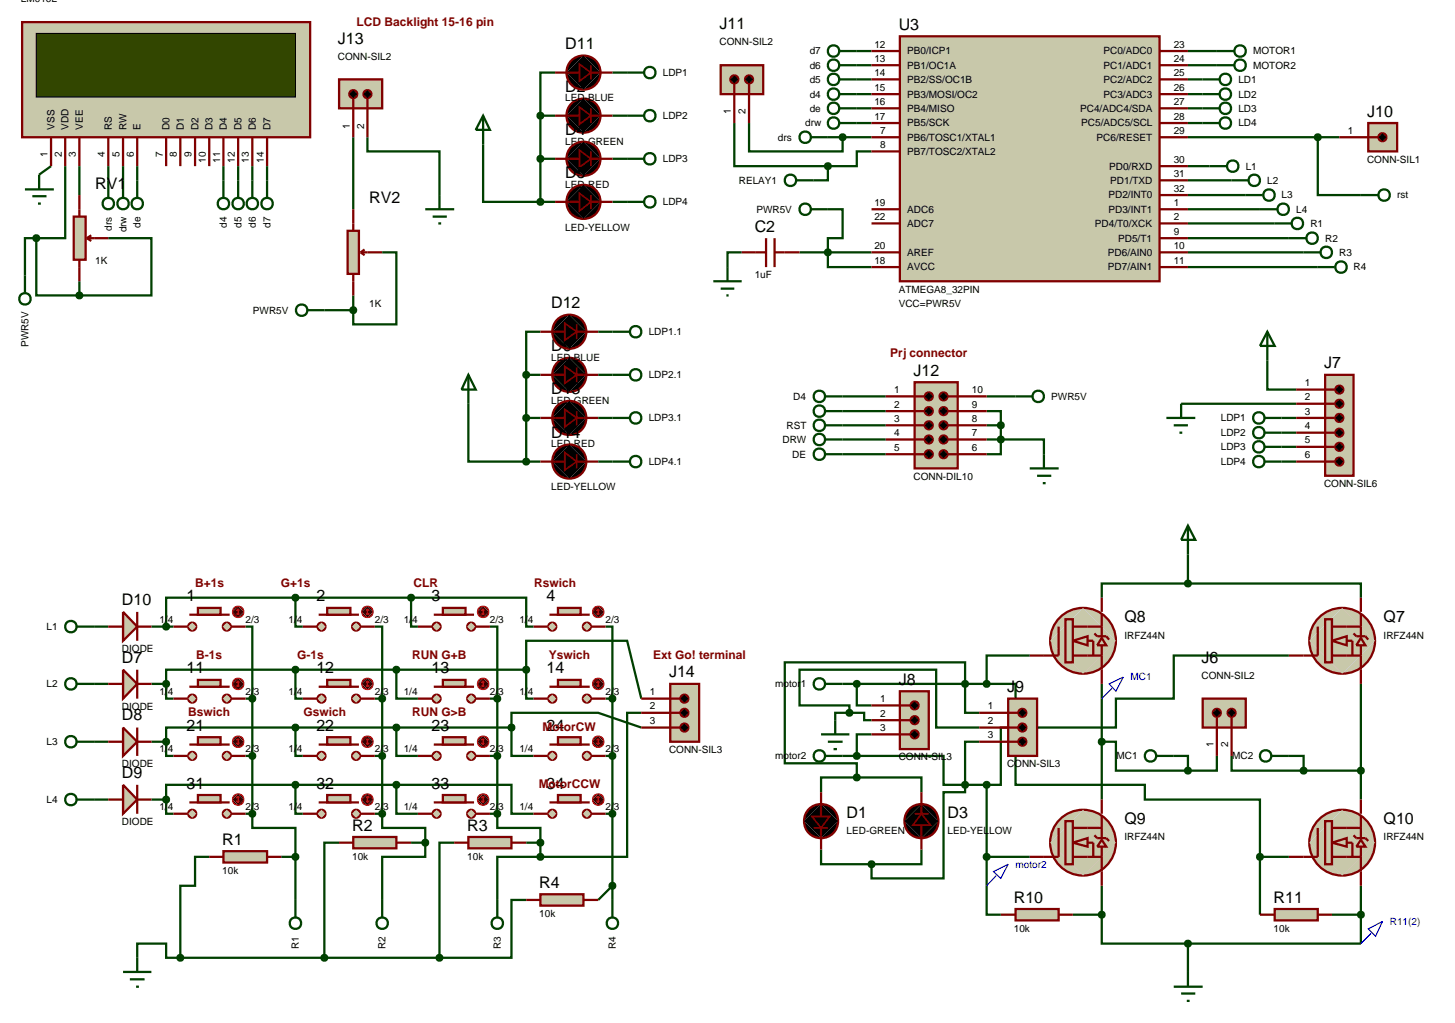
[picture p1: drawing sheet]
<svg xmlns="http://www.w3.org/2000/svg" width="257mm" height="180mm" viewBox="0 0 257 180" stroke-linecap="round" stroke-linejoin="round" font-family="sans-serif">
<defs><g id="words">
<g font-size="2.8">
<text x="126.9" y="5.2">J11</text>
<text x="158.5" y="5.3">U3</text>
<text x="59.6" y="7.8">J13</text>
<text x="99.7" y="8.6">D11</text>
<text x="99.7" y="16.2">D2</text>
<text x="99.7" y="23.9">D4</text>
<text x="241.1" y="20.6">J10</text>
<text x="16.8" y="33.3">RV1</text>
<text x="65.1" y="35.8">RV2</text>
<text x="99.7" y="31.5">D5</text>
<text x="133.1" y="40.9">C2</text>
<text x="97.2" y="54.3">D12</text>
<text x="97.2" y="62">D6</text>
<text x="233.5" y="65">J7</text>
<text x="97.2" y="69.6">D13</text>
<text x="161.1" y="66.3">J12</text>
<text x="97.2" y="77.2">D14</text>
<text x="21.5" y="106.8">D10</text>
<text x="32.9" y="106.1">1</text>
<text x="55.8" y="106.1">2</text>
<text x="76.1" y="106.1">3</text>
<text x="96.4" y="106.1">4</text>
<text x="198.3" y="109.8">Q8</text>
<text x="244" y="109.8">Q7</text>
<text x="21.5" y="117">D7</text>
<text x="32.9" y="118.8">11</text>
<text x="55.8" y="118.8">12</text>
<text x="76.1" y="118.8">13</text>
<text x="96.4" y="118.8">14</text>
<text x="118" y="119.5">J14</text>
<text x="211.9" y="116.9">J6</text>
<text x="158.5" y="120.8">J8</text>
<text x="177.6" y="122.1">J9</text>
<text x="21.5" y="127.1">D8</text>
<text x="32.9" y="128.9">21</text>
<text x="55.8" y="128.9">22</text>
<text x="76.1" y="128.9">23</text>
<text x="96.4" y="128.9">24</text>
<text x="21.5" y="137.3">D9</text>
<text x="32.9" y="139.1">31</text>
<text x="55.8" y="139.1">32</text>
<text x="76.1" y="139.1">33</text>
<text x="96.4" y="139.1">34</text>
<text x="39.2" y="149">R1</text>
<text x="62.1" y="146.5">R2</text>
<text x="82.4" y="146.5">R3</text>
<text x="149.3" y="144.3">D1</text>
<text x="167.1" y="144.3">D3</text>
<text x="198.3" y="145.3">Q9</text>
<text x="244" y="145.3">Q10</text>
<text x="95.1" y="156.6">R4</text>
<text x="178.8" y="159.2">R10</text>
<text x="224.6" y="159.2">R11</text>
</g>
<g font-size="2.1" fill="#800000">
<text x="62.9" y="4.5">LCD Backlight 15-16 pin</text>
<text x="157" y="62.9">Prj connector</text>
<text x="34.4" y="103.5">B+1s</text>
<text x="49.5" y="103.5">G+1s</text>
<text x="72.9" y="103.5">CLR</text>
<text x="94.2" y="103.5">Rswich</text>
<text x="34.6" y="116.2">B-1s</text>
<text x="52.4" y="116.2">G-1s</text>
<text x="72.7" y="116.2">RUN G+B</text>
<text x="96.8" y="116.2">Yswich</text>
<text x="115.2" y="116.2">Ext Go! terminal</text>
<text x="33.2" y="126.3">Bswich</text>
<text x="53.5" y="126.3">Gswich</text>
<text x="72.7" y="126.3">RUN G&gt;B</text>
<text x="95.7" y="128.9">MotorCW</text>
<text x="95" y="139">MotorCCW</text>
</g>
<g font-size="1.8">
<text x="3.7" y=".4">LM016L</text>
<text x="59.6" y="10.6">CONN-SIL2</text>
<text x="126.9" y="8">CONN-SIL2</text>
<text x="142.8" y="9.6">d7</text>
<text x="154.2" y="8.4">12</text>
<text x="154.2" y="10.9">13</text>
<text x="160" y="9.6">PB0/ICP1</text>
<text x="194.6" y="9.6">PC0/ADC0</text>
<text x="207" y="8.4">23</text>
<text x="207" y="10.9">24</text>
<text x="221" y="9.6">MOTOR1</text>
<text x="99.7" y="17.8">LED-BLUE</text>
<text x="116.9" y="13.4">LDP1</text>
<text x="142.8" y="12.1">d6</text>
<text x="142.8" y="14.6">d5</text>
<text x="142.8" y="17.2">d4</text>
<text x="154.2" y="13.4">14</text>
<text x="154.2" y="16">15</text>
<text x="160" y="12.1">PB1/OC1A</text>
<text x="160" y="14.6">PB2/SS/OC1B</text>
<text x="160" y="17.2">PB3/MOSI/OC2</text>
<text x="194.6" y="12.1">PC1/ADC1</text>
<text x="194.6" y="14.6">PC2/ADC2</text>
<text x="194.6" y="17.2">PC3/ADC3</text>
<text x="207" y="13.4">25</text>
<text x="207" y="16">26</text>
<text x="218.4" y="17.2">LD2</text>
<text x="218.4" y="14.6">LD1</text>
<text x="221" y="12.1">MOTOR2</text>
<text x="9.6" y="22.9" transform="rotate(-90 9.6 22.9)">VSS</text>
<text x="12.1" y="22.9" transform="rotate(-90 12.1 22.9)">VDD</text>
<text x="14.6" y="22.9" transform="rotate(-90 14.6 22.9)">VEE</text>
<text x="19.7" y="22.9" transform="rotate(-90 19.7 22.9)">RS</text>
<text x="22.3" y="22.9" transform="rotate(-90 22.3 22.9)">RW</text>
<text x="24.8" y="22.9" transform="rotate(-90 24.8 22.9)">E</text>
<text x="29.9" y="22.9" transform="rotate(-90 29.9 22.9)">D0</text>
<text x="32.4" y="22.9" transform="rotate(-90 32.4 22.9)">D1</text>
<text x="35" y="22.9" transform="rotate(-90 35 22.9)">D2</text>
<text x="37.5" y="22.9" transform="rotate(-90 37.5 22.9)">D3</text>
<text x="40" y="22.9" transform="rotate(-90 40 22.9)">D4</text>
<text x="42.6" y="22.9" transform="rotate(-90 42.6 22.9)">D5</text>
<text x="45.1" y="22.9" transform="rotate(-90 45.1 22.9)">D6</text>
<text x="47.7" y="22.9" transform="rotate(-90 47.7 22.9)">D7</text>
<text x="61.7" y="22.7" transform="rotate(-90 61.7 22.7)">1</text>
<text x="64.2" y="22.7" transform="rotate(-90 64.2 22.7)">2</text>
<text x="116.9" y="21">LDP2</text>
<text x="128.9" y="20.1" transform="rotate(-90 128.9 20.1)">1</text>
<text x="131.5" y="20.1" transform="rotate(-90 131.5 20.1)">2</text>
<text x="142" y="22.3">drw</text>
<text x="142.8" y="19.7">de</text>
<text x="154.2" y="18.5">16</text>
<text x="154.2" y="21.1">17</text>
<text x="155.2" y="23.6">7</text>
<text x="160" y="19.7">PB4/MISO</text>
<text x="160" y="22.3">PB5/SCK</text>
<text x="190.5" y="19.7">PC4/ADC4/SDA</text>
<text x="190.7" y="22.3">PC5/ADC5/SCL</text>
<text x="207" y="23.6">29</text>
<text x="207" y="18.5">27</text>
<text x="207" y="21.1">28</text>
<text x="218.4" y="19.7">LD3</text>
<text x="218.4" y="22.3">LD4</text>
<text x="237.7" y="23.6">1</text>
<text x="8.4" y="27.7" transform="rotate(-90 8.4 27.7)">1</text>
<text x="10.9" y="27.7" transform="rotate(-90 10.9 27.7)">2</text>
<text x="13.4" y="27.7" transform="rotate(-90 13.4 27.7)">3</text>
<text x="18.5" y="27.7" transform="rotate(-90 18.5 27.7)">4</text>
<text x="21.1" y="27.7" transform="rotate(-90 21.1 27.7)">5</text>
<text x="23.6" y="27.7" transform="rotate(-90 23.6 27.7)">6</text>
<text x="28.7" y="27.7" transform="rotate(-90 28.7 27.7)">7</text>
<text x="31.2" y="27.7" transform="rotate(-90 31.2 27.7)">8</text>
<text x="33.8" y="27.7" transform="rotate(-90 33.8 27.7)">9</text>
<text x="36.3" y="28.7" transform="rotate(-90 36.3 28.7)">10</text>
<text x="38.8" y="28.7" transform="rotate(-90 38.8 28.7)">11</text>
<text x="41.4" y="28.7" transform="rotate(-90 41.4 28.7)">12</text>
<text x="43.9" y="28.7" transform="rotate(-90 43.9 28.7)">13</text>
<text x="46.5" y="28.7" transform="rotate(-90 46.5 28.7)">14</text>
<text x="99.7" y="25.5">LED-GREEN</text>
<text x="116.9" y="28.6">LDP3</text>
<text x="137.2" y="24.8">drs</text>
<text x="155.2" y="26.1">8</text>
<text x="160" y="24.8">PB6/TOSC1/XTAL1</text>
<text x="160" y="27.3">PB7/TOSC2/XTAL2</text>
<text x="193.4" y="24.8">PC6/RESET</text>
<text x="195.6" y="29.9">PD0/RXD</text>
<text x="207" y="28.7">30</text>
<text x="219.7" y="29.9">L1</text>
<text x="241.1" y="28.8">CONN-SIL1</text>
<text x="99.7" y="33.1">LED-RED</text>
<text x="130.3" y="32.4">RELAY1</text>
<text x="195.5" y="35">PD2/INT0</text>
<text x="195.8" y="32.4">PD1/TXD</text>
<text x="207" y="31.2">31</text>
<text x="207" y="33.8">32</text>
<text x="223.5" y="32.4">L2</text>
<text x="226" y="35">L3</text>
<text x="246.4" y="35">rst</text>
<text x="19.7" y="40.7" transform="rotate(-90 19.7 40.7)">drs</text>
<text x="22.3" y="41" transform="rotate(-90 22.3 41)">drw</text>
<text x="24.8" y="40.2" transform="rotate(-90 24.8 40.2)">de</text>
<text x="40" y="40.2" transform="rotate(-90 40 40.2)">d4</text>
<text x="42.6" y="40.2" transform="rotate(-90 42.6 40.2)">d5</text>
<text x="45.1" y="40.2" transform="rotate(-90 45.1 40.2)">d6</text>
<text x="47.7" y="40.2" transform="rotate(-90 47.7 40.2)">d7</text>
<text x="99.7" y="40.7">LED-YELLOW</text>
<text x="116.9" y="36.2">LDP4</text>
<text x="133.4" y="37.5">PWR5V</text>
<text x="154.2" y="38.8">22</text>
<text x="154.2" y="36.3">19</text>
<text x="160" y="40">ADC7</text>
<text x="160" y="37.5">ADC6</text>
<text x="193.1" y="40">PD4/T0/XCK</text>
<text x="195.5" y="37.5">PD3/INT1</text>
<text x="207" y="36.3">1</text>
<text x="207" y="38.8">2</text>
<text x="207" y="41.4">9</text>
<text x="228.6" y="37.5">L4</text>
<text x="231.1" y="40">R1</text>
<text x="16.8" y="46.5">1K</text>
<text x="154.2" y="43.9">20</text>
<text x="154.2" y="46.5">18</text>
<text x="160" y="45.1">AREF</text>
<text x="160" y="47.7">AVCC</text>
<text x="195.4" y="45.1">PD6/AIN0</text>
<text x="195.4" y="47.7">PD7/AIN1</text>
<text x="197.2" y="42.6">PD5/T1</text>
<text x="207" y="43.9">10</text>
<text x="207" y="46.5">11</text>
<text x="233.7" y="42.6">R2</text>
<text x="236.2" y="45.1">R3</text>
<text x="238.7" y="47.7">R4</text>
<text x="133.1" y="49.1">1uF</text>
<text x="158.5" y="51.6">ATMEGA8_32PIN</text>
<text x="44.6" y="55.3">PWR5V</text>
<text x="65.1" y="54.2">1K</text>
<text x="114.4" y="59.1">LDP1.1</text>
<text x="158.5" y="54.2">VCC=PWR5V</text>
<text x="5" y="61.2" transform="rotate(-90 5 61.2)">PWR5V</text>
<text x="97.2" y="63.6">LED-BLUE</text>
<text x="97.2" y="71.2">LED-GREEN</text>
<text x="114.4" y="66.7">LDP2.1</text>
<text x="139.9" y="70.5">D4</text>
<text x="157.7" y="69.3">1</text>
<text x="157.7" y="71.9">2</text>
<text x="171.4" y="69.3">10</text>
<text x="171.4" y="71.9">9</text>
<text x="185.4" y="70.5">PWR5V</text>
<text x="230.1" y="68.1">1</text>
<text x="230.1" y="70.6">2</text>
<text x="114.4" y="74.3">LDP3.1</text>
<text x="138.7" y="75.6">RST</text>
<text x="157.7" y="74.4">3</text>
<text x="157.7" y="76.9">4</text>
<text x="171.4" y="74.4">8</text>
<text x="171.4" y="76.9">7</text>
<text x="215.3" y="74.3">LDP1</text>
<text x="215.3" y="76.9">LDP2</text>
<text x="230.1" y="73.1">3</text>
<text x="230.1" y="75.7">4</text>
<text x="97.2" y="78.8">LED-RED</text>
<text x="114.4" y="82">LDP4.1</text>
<text x="138" y="78.1">DRW</text>
<text x="139.7" y="80.7">DE</text>
<text x="157.7" y="79.5">5</text>
<text x="171.4" y="79.5">6</text>
<text x="215.3" y="79.4">LDP3</text>
<text x="215.3" y="82">LDP4</text>
<text x="230.1" y="78.2">5</text>
<text x="230.1" y="80.8">6</text>
<text x="97.2" y="86.4">LED-YELLOW</text>
<text x="161.1" y="84.6">CONN-DIL10</text>
<text x="233.5" y="85.9">CONN-SIL6</text>
<text x="8.2" y="111.1">L1</text>
<text x="28.1" y="109.9">1/4</text>
<text x="43.3" y="109.9">2/3</text>
<text x="50.9" y="109.9">1/4</text>
<text x="66.1" y="109.9">2/3</text>
<text x="71.2" y="109.9">1/4</text>
<text x="86.4" y="109.9">2/3</text>
<text x="91.6" y="109.9">1/4</text>
<text x="106.8" y="109.9">2/3</text>
<text x="198.3" y="112.6">IRFZ44N</text>
<text x="244" y="112.6">IRFZ44N</text>
<text x="21.5" y="115">DIODE</text>
<text x="211.9" y="119.7">CONN-SIL2</text>
<text x="8.2" y="121.2">L2</text>
<text x="21.5" y="125.2">DIODE</text>
<text x="28.1" y="122.6">1/4</text>
<text x="43.3" y="122.6">2/3</text>
<text x="50.9" y="122.6">1/4</text>
<text x="66.1" y="122.6">2/3</text>
<text x="71.2" y="122.6">1/4</text>
<text x="86.4" y="122.6">2/3</text>
<text x="91.6" y="122.6">1/4</text>
<text x="106.8" y="122.6">2/3</text>
<text x="114.6" y="122.6">1</text>
<text x="114.6" y="125.1">2</text>
<text x="136.7" y="121.2">motor1</text>
<text x="155.2" y="123.8">1</text>
<text x="174.2" y="125.1">1</text>
<text x="8.2" y="131.4">L3</text>
<text x="114.6" y="127.7">3</text>
<text x="155.2" y="126.4">2</text>
<text x="155.2" y="128.9">3</text>
<text x="174.2" y="127.7">2</text>
<text x="174.2" y="130.2">3</text>
<text x="214" y="131.8" transform="rotate(-90 214 131.8)">1</text>
<text x="216.6" y="131.8" transform="rotate(-90 216.6 131.8)">2</text>
<text x="21.5" y="135.3">DIODE</text>
<text x="28.1" y="132.7">1/4</text>
<text x="43.3" y="132.7">2/3</text>
<text x="50.9" y="132.7">1/4</text>
<text x="66.1" y="132.7">2/3</text>
<text x="71.2" y="132.7">1/4</text>
<text x="86.4" y="132.7">2/3</text>
<text x="91.6" y="132.7">1/4</text>
<text x="106.8" y="132.7">2/3</text>
<text x="118" y="132.8">CONN-SIL3</text>
<text x="136.7" y="133.9">motor2</text>
<text x="158.5" y="134.1">CONN-SIL3</text>
<text x="177.6" y="135.3">CONN-SIL3</text>
<text x="196.9" y="133.9">MC1</text>
<text x="217.3" y="133.9">MC2</text>
<text x="8.2" y="141.6">L4</text>
<text x="28.1" y="142.9">1/4</text>
<text x="43.3" y="142.9">2/3</text>
<text x="50.9" y="142.9">1/4</text>
<text x="66.1" y="142.9">2/3</text>
<text x="71.2" y="142.9">1/4</text>
<text x="86.4" y="142.9">2/3</text>
<text x="91.6" y="142.9">1/4</text>
<text x="106.8" y="142.9">2/3</text>
<text x="21.5" y="145.5">DIODE</text>
<text x="149.3" y="147.1">LED-GREEN</text>
<text x="167.1" y="147.1">LED-YELLOW</text>
<text x="198.3" y="148.1">IRFZ44N</text>
<text x="244" y="148.1">IRFZ44N</text>
<text x="39.2" y="154.1">10k</text>
<text x="62.1" y="151.6">10k</text>
<text x="82.4" y="151.6">10k</text>
<text x="95.1" y="161.7">10k</text>
<text x="52.7" y="167.4" transform="rotate(-90 52.7 167.4)">R1</text>
<text x="68" y="167.4" transform="rotate(-90 68 167.4)">R2</text>
<text x="88.3" y="167.4" transform="rotate(-90 88.3 167.4)">R3</text>
<text x="108.6" y="167.4" transform="rotate(-90 108.6 167.4)">R4</text>
<text x="178.8" y="164.3">10k</text>
<text x="224.6" y="164.3">10k</text>
</g>
<g font-size="1.8" fill="#0000c0">
<text x="199.4" y="120">MC1</text>
<text x="179.1" y="153">motor2</text>
<text x="245.1" y="163.1">R11(2)</text>
</g>
</g></defs>
<g fill="none" stroke="#004000" stroke-width=".4">
<path d="M97.9 12.8h-2.6v7.6M108 12.8h2.6M151.1 19.1h2.6M151.1 16.6h2.6M151.1 14h2.6M151.1 9h2.6M151.1 11.5h2.6M209.5 19.1h2.6M209.5 16.6h2.6M209.5 14h2.6M209.5 9h5.1M209.5 11.5h5.1"/>
<path d="M9 29.3l-2.1 1.5M11.5 29.3v12.7h-5.1M14 29.3v5.1M19.1 29.3v2.5M21.7 29.3v2.5M24.2 29.3v2.5M39.4 29.3v2.5M42 29.3v2.5M44.5 29.3v2.5M47.1 29.3v2.5M62.3 24.2v12.7M64.8 24.2v2.5h12.7v7.7"/>
<path d="M85.2 25.5v10.1h10.1M95.3 20.4h2.6M95.3 28h2.6M95.3 35.6h2.6M95.3 20.4v15.2M108 20.4h2.6M108 28h2.6M108 35.6h2.6M129.5 21.7v7.6h16.5M132.1 21.7v5h16.5v-2.5M146 36.9h2.6v5.1h-2.6v5.1h7.7M146 29.3v2.5h-2.5"/>
<path d="M146 24.2h7.7M151.1 21.7h2.6M153.7 26.7h-2.6v2.6h-5.1M209.5 29.3h3.8M209.5 31.8h7.7M209.5 34.4h10.2M209.5 36.9h12.7M209.5 39.4h15.3M209.5 21.7h2.6M209.5 24.2h26.7M232.4 24.2v10.2h7.6M6.4 42h-2v6.6"/>
<path d="M6.4 42v10.1h7.6M14 49.6v2.5M19.1 42h7.6v10.1h-12.7M57.2 54.7h5.1M62.3 52.1v2.6M67.4 44.5h2.5v12.7h-7.6v-2.5M95.3 58.5h-2.5v7.6M105.5 58.5h2.5M130.8 44.5h-2.5v2.6M141 44.5h12.7M209.5 42h17.8M209.5 44.5h20.4"/>
<path d="M209.5 47.1h22.9M82.6 71.2v10.2h10.2M92.8 73.7h2.5M92.8 66.1h2.5M92.8 66.1v15.3M105.5 73.7h2.5M105.5 66.1h2.5M148.6 69.9h7.6M148.6 75h7.6M148.6 72.5h7.6M148.6 77.5h7.6M174 72.5h2.5v2.5"/>
<path d="M174 69.9h5.1M174 75h2.5M174 77.5h2.5M176.5 77.5v2.6h-2.5M176.5 77.5h7.6v2.6M176.5 75v2.5M208.3 71.2h20.3M223.5 63.6v5.1h5.1M226 73.7h2.6M226 76.3h2.6M226 78.8h2.6M92.8 81.4h2.5"/>
<path d="M105.5 81.4h2.5M148.6 80.1h7.6M209.5 97.8v5.1M226 81.4h2.6M16.6 110.5h2.5M26.7 110.5h3.9M43.3 110.5h1.2v12.7M52.1 118.1v5.1h1.3M52.1 118.1h-22.8v2.5M52.1 105.4v5.1h1.3M52.1 105.4h-22.8v5.1M52.1 118.1h40.7"/>
<path d="M52.1 105.4h20.4M66.1 110.5h1.3v12.7M69.9 118.1v5.1h3.8M72.5 105.4h20.3v5.1h1.3M72.5 105.4v5.1h1.2M86.4 110.5h1.3v12.7M92.8 118.1v5.1h1.3M92.8 118.1v-5.1h17.8l2.5 10.2M106.8 110.5h1.2v12.7M181.6 115.6h-7.6v5M209.5 102.9h30.5v2.5M209.5 102.9h-15.2v2.5"/>
<path d="M227.3 115.6h-20.3v7.6h-10.2v5.1h-20.3v10.1h-2.5M16.6 120.6h2.5M16.6 130.8h2.5M26.7 120.6h2.6M26.7 130.8h2.6M29.3 120.6v2.6h1.3M29.3 130.8v2.5h1.3M43.3 133.3h1.2M43.3 123.2h1.2M44.5 123.2v20.3M52.1 128.3v5h1.3M52.1 138.4v5.1h1.3"/>
<path d="M52.1 138.4h-22.8v2.6M52.1 128.3h-22.8v2.5M52.1 128.3h38.1M52.1 138.4h17.8M66.1 133.3h1.3M66.1 123.2h1.3M67.4 123.2v20.3M69.9 128.3v5h3.8M69.9 138.4v5.1h3.8M69.9 138.4h20.3v5.1h3.9M86.4 133.3h1.3M86.4 123.2h1.3"/>
<path d="M87.7 123.2v20.3M90.2 128.3v5h3.9M90.2 128.3v-2.6h15.3l7.6 2.6M106.8 133.3h1.2M106.8 123.2h1.2M108 123.2v35.5M113.1 125.7h-2.5v25.4h-15.3M148.6 133.3h2.5M148.6 120.6h25.4M149.8 125.7h-2.5v1.3M149.8 125.7h2.6v1.3h1.3M149.8 125.7v-1.3h-8.8v-6.3h24.1v10.2h7.6"/>
<path d="M151.1 120.6v3.8h2.6M151.1 133.3h15.3v5.1h3.8M151.1 137.1h-6.3v2.6M151.1 137.1h11.4v2.6M153.7 129.5h-2.6v3.8M170.2 138.4v1.3h-3.8v15.2h-12.7v-2.5M170.2 138.4h3.8M172.7 125.7h-2.5v-8.9h-31.8v17.8h12.7v2.5M172.7 130.8h-2.5v7.6M174 138.4v22.9h2.5M174 120.6h5.1v17.8h22.8v2.6h20.3v10.1M194.3 130.8h2.5v5.1h12.7"/>
<path d="M194.3 120.6v20.4M207 133.3h2.5v2.6M214.6 133.3v2.6h-5.1M217.2 133.3v2.6h12.7M227.3 133.3h2.6v2.6M229.9 135.9h10.1M240 120.6v20.4M16.6 141h2.5M26.7 141h2.6M29.3 141v2.5h1.3M36.9 151.1h-2.5v5.1h-2.6v12.7M43.3 143.5h1.2"/>
<path d="M44.5 143.5v2.5h7.6v5.1M49.6 151.1h2.5M52.1 151.1v7.6M59.8 148.6h-2.6v20.3M66.1 143.5h1.3M67.4 143.5v2.5h7.6v2.6M72.5 148.6h2.5M75 148.6v2.5h-7.6v7.6M80.1 148.6h-2.6v20.3M86.4 143.5h1.3M87.7 143.5v2.5h7.6v2.6M92.8 158.7h-2.6v10.2h-12.7"/>
<path d="M92.8 148.6h2.5M95.3 151.1h-7.6v7.6M95.3 148.6v2.5M106.8 143.5h1.2M108 156.2l-2.5 2.5M144.8 149.8v2.6h8.9M162.5 149.8v2.6h-8.8M174 151.1h7.6M194.3 156.2v5.1M222.2 151.1h5.1M222.2 151.1v10.2M240 156.2v10.2h-30.5"/>
<path d="M24.2 168.9v-2.5h5.1v2.5h2.5M31.8 168.9h45.7M189.2 161.3h5.1M194.3 161.3v5.1h15.2M209.5 166.4v5M234.9 161.3h5.1"/>
</g>
<path d="M100.5 18.5a2.97 2.97 0 0 1 2.4-1.1l-3 3 .1-.7zM102.9 17.4a2.95 2.95 0 0 1 3 3zM105.9 20.4a2.95 2.95 0 0 1-3 3zM99.9 20.4l3 3a2.95 2.95 0 0 1-3-3z" fill="#000" stroke="#800000" stroke-width=".4"/>
<path d="M99.9 20.4l3-3 3 3-3 3z" fill="#000"/>
<path d="M104.2 19.1v2.6" fill="none" stroke="#800000" stroke-width=".3"/>
<path d="M97.9 20.4h4.3M104.2 20.4h3.8" fill="none" stroke="#800000" stroke-width=".4"/>
<path d="M102.2 18.9l2 1.5-2 1.5z" fill="#000" stroke="#800000" stroke-width=".3"/>
<path d="M3.9 3.9h50.8v20.3h-50.8z" fill="#c8c8aa" stroke="#800000" stroke-width=".4"/>
<path d="M6.4 5.9h45.7v11.2h-45.7z" fill="#324600" stroke="#000" stroke-width=".2"/>
<g fill="none" stroke="#800000" stroke-width=".4">
<path d="M9 24.2v5.1M11.5 24.2v5.1M14 24.2v5.1M19.1 24.2v5.1M21.7 24.2v5.1M24.2 24.2v5.1M29.3 24.2v5.1M31.8 24.2v5.1M34.4 24.2v5.1M36.9 24.2v5.1M39.4 24.2v5.1M42 24.2v5.1"/>
<path d="M44.5 24.2v5.1M47.1 24.2v5.1"/>
</g>
<g fill="none" stroke="#004000" stroke-width=".4">
<path d="M4.4 33.4h5.1M5.7 34.6h2.5M6.7 35.9h.5M6.9 30.8v2.6M4.4 48.6v3"/>
<circle cx="4.4" cy="52.7" r="1.01"/>
</g>
<g fill="#c8c8aa" stroke="#800000" stroke-width=".4">
<path d="M39.5 122.7l.5-.2-.7 .7zM40 122.5a.68 .68 0 0 1 .7 .7zM40.7 123.2a.68 .68 0 0 1-.7 .7zM39.3 123.2l.7 .7a.68 .68 0 0 1-.7-.7z"/>
<path d="M33.4 122.7l.5-.2-.7 .7zM33.9 122.5a.68 .68 0 0 1 .7 .7zM34.6 123.2a.68 .68 0 0 1-.7 .7zM33.2 123.2l.7 .7a.68 .68 0 0 1-.7-.7z"/>
</g>
<g fill="#c8c8aa">
<path d="M40 122.5l.7 .7-.7 .7-.7-.7z"/>
<path d="M33.9 122.5l.7 .7-.7 .7-.7-.7z"/>
</g>
<path d="M33.4 121.1h7.1" fill="none" stroke="#800000" stroke-width=".4"/>
<path d="M34.9 119.9h4v1.2h-4z" fill="#c8c8aa" stroke="#800000" stroke-width=".4"/>
<path d="M30.6 123.2h2.5M40.7 123.2h2.6" fill="none" stroke="#800000" stroke-width=".4"/>
<path d="M41.3 119.9l.7-.3-1 1zM42 119.6a.94 .94 0 0 1 1 1zM42 121.6l1-1a.94 .94 0 0 1-1 1zM41 120.6l1 1a.94 .94 0 0 1-1-1z" fill="#400000" stroke="#f00" stroke-width=".2"/>
<path d="M41 120.6l1-1 1 1-1 1z" fill="#400000"/>
<path d="M41.7 120.9l.3 .2M42 120.1v1M42 120.1l-.3 .3M42 120.1l.2 .3M42.2 120.9l-.2 .2" fill="none" stroke="#f00" stroke-width=".2"/>
<g fill="#c8c8aa" stroke="#800000" stroke-width=".4">
<path d="M39.5 132.8l.5-.2-.7 .7zM40 132.6a.68 .68 0 0 1 .7 .7zM40 134l.7-.7a.68 .68 0 0 1-.7 .7zM39.3 133.3l.7 .7a.68 .68 0 0 1-.7-.7z"/>
<path d="M33.4 132.8l.5-.2-.7 .7zM33.9 132.6a.68 .68 0 0 1 .7 .7zM33.9 134l.7-.7a.68 .68 0 0 1-.7 .7zM33.2 133.3l.7 .7a.68 .68 0 0 1-.7-.7z"/>
</g>
<g fill="#c8c8aa">
<path d="M40 132.6l.7 .7-.7 .7-.7-.7z"/>
<path d="M33.9 132.6l.7 .7-.7 .7-.7-.7z"/>
</g>
<path d="M33.4 131.3h7.1" fill="none" stroke="#800000" stroke-width=".4"/>
<path d="M34.9 130h4v1.3h-4z" fill="#c8c8aa" stroke="#800000" stroke-width=".4"/>
<path d="M30.6 133.3h2.5M40.7 133.3h2.6" fill="none" stroke="#800000" stroke-width=".4"/>
<path d="M41.3 130.1l.7-.3-1 1zM42 129.8a.94 .94 0 0 1 1 1zM42 131.8l1-1a.94 .94 0 0 1-1 1zM41 130.8l1 1a.94 .94 0 0 1-1-1z" fill="#400000" stroke="#f00" stroke-width=".2"/>
<path d="M41 130.8l1-1 1 1-1 1z" fill="#400000"/>
<path d="M41.7 131l.3 .3M42 130.3v1M42 130.3l-.3 .2M42 130.3l.2 .2M42.2 131l-.2 .3" fill="none" stroke="#f00" stroke-width=".2"/>
<g fill="#c8c8aa" stroke="#800000" stroke-width=".4">
<path d="M39.5 143l.5-.2-.7 .7zM40 142.8a.68 .68 0 0 1 .7 .7zM40.7 143.5a.68 .68 0 0 1-.7 .7zM39.3 143.5l.7 .7a.68 .68 0 0 1-.7-.7z"/>
<path d="M33.4 143l.5-.2-.7 .7zM33.9 142.8a.68 .68 0 0 1 .7 .7zM33.9 144.2l.7-.7a.68 .68 0 0 1-.7 .7zM33.2 143.5l.7 .7a.68 .68 0 0 1-.7-.7z"/>
</g>
<g fill="#c8c8aa">
<path d="M40 142.8l.7 .7-.7 .7-.7-.7z"/>
<path d="M33.9 142.8l.7 .7-.7 .7-.7-.7z"/>
</g>
<path d="M33.4 141.5h7.1" fill="none" stroke="#800000" stroke-width=".4"/>
<path d="M34.9 140.2h4v1.3h-4z" fill="#c8c8aa" stroke="#800000" stroke-width=".4"/>
<path d="M30.6 143.5h2.5M40.7 143.5h2.6" fill="none" stroke="#800000" stroke-width=".4"/>
<path d="M41.3 140.3l.7-.3-1 1zM42 140a.94 .94 0 0 1 1 1zM43 141a.94 .94 0 0 1-1 1zM41 141l1 1a.94 .94 0 0 1-1-1z" fill="#400000" stroke="#f00" stroke-width=".2"/>
<path d="M41 141l1-1 1 1-1 1z" fill="#400000"/>
<path d="M41.7 141.2l.3 .3M42 140.4v1.1M42 140.4l-.3 .3M42 140.4l.2 .3M42.2 141.2l-.2 .3" fill="none" stroke="#f00" stroke-width=".2"/>
<path d="M44.1 133l.4-.2-.5 .5zM44.5 132.8l.4 .2 .1 .3zM45 133.3l-.1 .3-.4 .2zM44 133.3l.5 .5-.3-.1z" fill="#004000" stroke="#004000" stroke-width=".4"/>
<path d="M44 133.3l.5-.5 .5 .5-.5 .5z" fill="#004000"/>
<g fill="#c8c8aa" stroke="#800000" stroke-width=".4">
<path d="M62.3 122.7l.5-.2-.7 .7zM62.8 122.5a.68 .68 0 0 1 .7 .7zM63.5 123.2a.68 .68 0 0 1-.7 .7zM62.1 123.2l.7 .7a.68 .68 0 0 1-.7-.7z"/>
<path d="M56.2 122.7l.5-.2-.7 .7zM56.7 122.5a.68 .68 0 0 1 .7 .7zM57.4 123.2a.68 .68 0 0 1-.7 .7zM56 123.2l.7 .7a.68 .68 0 0 1-.7-.7z"/>
</g>
<g fill="#c8c8aa">
<path d="M62.1 123.2l.7-.7 .7 .7-.7 .7z"/>
<path d="M56.7 122.5l.7 .7-.7 .7-.7-.7z"/>
</g>
<path d="M56.2 121.1h7.1" fill="none" stroke="#800000" stroke-width=".4"/>
<path d="M57.7 119.9h4.1v1.2h-4.1z" fill="#c8c8aa" stroke="#800000" stroke-width=".4"/>
<path d="M53.4 123.2h2.6M63.6 123.2h2.5" fill="none" stroke="#800000" stroke-width=".4"/>
<path d="M64.1 119.9l.7-.3-1 1zM64.8 119.6a.94 .94 0 0 1 1 1zM64.8 121.6l1-1a.94 .94 0 0 1-1 1zM63.8 120.6l1 1a.94 .94 0 0 1-1-1z" fill="#400000" stroke="#f00" stroke-width=".2"/>
<path d="M63.8 120.6l1-1 1 1-1 1z" fill="#400000"/>
<path d="M64.6 120.9l.2 .2M64.8 120.1v1M64.8 120.1l-.2 .3M64.8 120.1l.3 .3M65.1 120.9l-.3 .2" fill="none" stroke="#f00" stroke-width=".2"/>
<g fill="#c8c8aa" stroke="#800000" stroke-width=".4">
<path d="M62.3 132.8l.5-.2-.7 .7zM62.8 132.6a.68 .68 0 0 1 .7 .7zM63.5 133.3a.68 .68 0 0 1-.7 .7zM62.1 133.3l.7 .7a.68 .68 0 0 1-.7-.7z"/>
<path d="M56.2 132.8l.5-.2-.7 .7zM56.7 132.6a.68 .68 0 0 1 .7 .7zM56.7 134l.7-.7a.68 .68 0 0 1-.7 .7zM56 133.3l.7 .7a.68 .68 0 0 1-.7-.7z"/>
</g>
<g fill="#c8c8aa">
<path d="M62.1 133.3l.7-.7 .7 .7-.7 .7z"/>
<path d="M56.7 132.6l.7 .7-.7 .7-.7-.7z"/>
</g>
<path d="M56.2 131.3h7.1" fill="none" stroke="#800000" stroke-width=".4"/>
<path d="M57.7 130h4.1v1.3h-4.1z" fill="#c8c8aa" stroke="#800000" stroke-width=".4"/>
<path d="M53.4 133.3h2.6M63.6 133.3h2.5" fill="none" stroke="#800000" stroke-width=".4"/>
<path d="M64.1 130.1l.7-.3-1 1zM64.8 129.8a.94 .94 0 0 1 1 1zM64.8 131.8l1-1a.94 .94 0 0 1-1 1zM63.8 130.8l1 1a.94 .94 0 0 1-1-1z" fill="#400000" stroke="#f00" stroke-width=".2"/>
<path d="M64.8 129.8l1 1-1 1-1-1z" fill="#400000"/>
<path d="M64.6 131l.2 .3M64.8 130.3v1M64.8 130.3l-.2 .2M64.8 130.3l.3 .2M65.1 131l-.3 .3" fill="none" stroke="#f00" stroke-width=".2"/>
<g fill="#c8c8aa" stroke="#800000" stroke-width=".4">
<path d="M62.3 143l.5-.2-.7 .7zM62.8 142.8a.68 .68 0 0 1 .7 .7zM63.5 143.5a.68 .68 0 0 1-.7 .7zM62.1 143.5l.7 .7a.68 .68 0 0 1-.7-.7z"/>
<path d="M56.2 143l.5-.2-.7 .7zM56.7 142.8a.68 .68 0 0 1 .7 .7zM56.7 144.2l.7-.7a.68 .68 0 0 1-.7 .7zM56 143.5l.7 .7a.68 .68 0 0 1-.7-.7z"/>
</g>
<g fill="#c8c8aa">
<path d="M62.1 143.5l.7-.7 .7 .7-.7 .7z"/>
<path d="M56.7 142.8l.7 .7-.7 .7-.7-.7z"/>
</g>
<path d="M56.2 141.5h7.1" fill="none" stroke="#800000" stroke-width=".4"/>
<path d="M57.7 140.2h4.1v1.3h-4.1z" fill="#c8c8aa" stroke="#800000" stroke-width=".4"/>
<path d="M53.4 143.5h2.6M63.6 143.5h2.5" fill="none" stroke="#800000" stroke-width=".4"/>
<path d="M64.1 140.3l.7-.3-1 1zM64.8 140a.94 .94 0 0 1 1 1zM64.8 142l1-1a.94 .94 0 0 1-1 1zM63.8 141l1 1a.94 .94 0 0 1-1-1z" fill="#400000" stroke="#f00" stroke-width=".2"/>
<path d="M64.8 140l1 1-1 1-1-1z" fill="#400000"/>
<path d="M64.6 141.2l.2 .3M64.8 140.4v1.1M64.8 140.4l-.2 .3M64.8 140.4l.3 .3M65.1 141.2l-.3 .3" fill="none" stroke="#f00" stroke-width=".2"/>
<path d="M67.1 132.9l.3-.1-.5 .5zM67.4 132.8l.3 .1 .2 .4zM67.9 133.3l-.2 .4-.3 .1zM66.9 133.3l.5 .5-.4-.2z" fill="#004000" stroke="#004000" stroke-width=".4"/>
<path d="M67.4 132.8l.5 .5-.5 .5-.5-.5z" fill="#004000"/>
<g fill="#c8c8aa" stroke="#800000" stroke-width=".4">
<path d="M82.6 122.7l.5-.2-.7 .7zM83.1 122.5a.68 .68 0 0 1 .7 .7zM83.8 123.2a.68 .68 0 0 1-.7 .7zM82.4 123.2l.7 .7a.68 .68 0 0 1-.7-.7z"/>
<path d="M76.5 122.7l.5-.2-.7 .7zM77 122.5a.68 .68 0 0 1 .7 .7zM77.7 123.2a.68 .68 0 0 1-.7 .7zM76.3 123.2l.7 .7a.68 .68 0 0 1-.7-.7z"/>
</g>
<g fill="#c8c8aa">
<path d="M82.4 123.2l.7-.7 .7 .7-.7 .7z"/>
<path d="M76.3 123.2l.7-.7 .7 .7-.7 .7z"/>
</g>
<path d="M76.5 121.1h7.1" fill="none" stroke="#800000" stroke-width=".4"/>
<path d="M78.1 119.9h4v1.2h-4z" fill="#c8c8aa" stroke="#800000" stroke-width=".4"/>
<path d="M73.7 123.2h2.6M83.9 123.2h2.5" fill="none" stroke="#800000" stroke-width=".4"/>
<path d="M84.5 119.9l.7-.3-1 1zM85.2 119.6a.94 .94 0 0 1 1 1zM86.2 120.6a.94 .94 0 0 1-1 1zM84.2 120.6l1 1a.94 .94 0 0 1-1-1z" fill="#400000" stroke="#f00" stroke-width=".2"/>
<path d="M84.2 120.6l1-1 1 1-1 1z" fill="#400000"/>
<path d="M84.9 120.9l.3 .2M85.2 120.1v1M85.2 120.1l-.3 .3M85.2 120.1l.2 .3M85.4 120.9l-.2 .2" fill="none" stroke="#f00" stroke-width=".2"/>
<g fill="#c8c8aa" stroke="#800000" stroke-width=".4">
<path d="M82.6 132.8l.5-.2-.7 .7zM83.1 132.6a.68 .68 0 0 1 .7 .7zM83.8 133.3a.68 .68 0 0 1-.7 .7zM82.4 133.3l.7 .7a.68 .68 0 0 1-.7-.7z"/>
<path d="M76.5 132.8l.5-.2-.7 .7zM77 132.6a.68 .68 0 0 1 .7 .7zM77.7 133.3a.68 .68 0 0 1-.7 .7zM76.3 133.3l.7 .7a.68 .68 0 0 1-.7-.7z"/>
</g>
<g fill="#c8c8aa">
<path d="M82.4 133.3l.7-.7 .7 .7-.7 .7z"/>
<path d="M76.3 133.3l.7-.7 .7 .7-.7 .7z"/>
</g>
<path d="M76.5 131.3h7.1" fill="none" stroke="#800000" stroke-width=".4"/>
<path d="M78.1 130h4v1.3h-4z" fill="#c8c8aa" stroke="#800000" stroke-width=".4"/>
<path d="M73.7 133.3h2.6M83.9 133.3h2.5" fill="none" stroke="#800000" stroke-width=".4"/>
<path d="M84.5 130.1l.7-.3-1 1zM85.2 129.8a.94 .94 0 0 1 1 1zM86.2 130.8a.94 .94 0 0 1-1 1zM84.2 130.8l1 1a.94 .94 0 0 1-1-1z" fill="#400000" stroke="#f00" stroke-width=".2"/>
<path d="M84.2 130.8l1-1 1 1-1 1z" fill="#400000"/>
<path d="M84.9 131l.3 .3M85.2 130.3v1M85.2 130.3l-.3 .2M85.2 130.3l.2 .2M85.4 131l-.2 .3" fill="none" stroke="#f00" stroke-width=".2"/>
<g fill="#c8c8aa" stroke="#800000" stroke-width=".4">
<path d="M82.6 143l.5-.2-.7 .7zM83.1 142.8a.68 .68 0 0 1 .7 .7zM83.8 143.5a.68 .68 0 0 1-.7 .7zM82.4 143.5l.7 .7a.68 .68 0 0 1-.7-.7z"/>
<path d="M76.5 143l.5-.2-.7 .7zM77 142.8a.68 .68 0 0 1 .7 .7zM77.7 143.5a.68 .68 0 0 1-.7 .7zM76.3 143.5l.7 .7a.68 .68 0 0 1-.7-.7z"/>
</g>
<g fill="#c8c8aa">
<path d="M83.1 142.8l.7 .7-.7 .7-.7-.7z"/>
<path d="M76.3 143.5l.7-.7 .7 .7-.7 .7z"/>
</g>
<path d="M76.5 141.5h7.1" fill="none" stroke="#800000" stroke-width=".4"/>
<path d="M78.1 140.2h4v1.3h-4z" fill="#c8c8aa" stroke="#800000" stroke-width=".4"/>
<path d="M73.7 143.5h2.6M83.9 143.5h2.5" fill="none" stroke="#800000" stroke-width=".4"/>
<path d="M84.5 140.3l.7-.3-1 1zM85.2 140a.94 .94 0 0 1 1 1zM86.2 141a.94 .94 0 0 1-1 1zM84.2 141l1 1a.94 .94 0 0 1-1-1z" fill="#400000" stroke="#f00" stroke-width=".2"/>
<path d="M85.2 140l1 1-1 1-1-1z" fill="#400000"/>
<path d="M84.9 141.2l.3 .3M85.2 140.4v1.1M85.2 140.4l-.3 .3M85.2 140.4l.2 .3M85.4 141.2l-.2 .3" fill="none" stroke="#f00" stroke-width=".2"/>
<path d="M87.3 133l.4-.2-.5 .5zM87.7 132.8l.3 .1 .2 .4zM87.7 133.8l.5-.5-.1 .3zM87.2 133.3l.5 .5-.4-.2z" fill="#004000" stroke="#004000" stroke-width=".4"/>
<path d="M87.2 133.3l.5-.5 .5 .5-.5 .5z" fill="#004000"/>
<g fill="#c8c8aa" stroke="#800000" stroke-width=".4">
<path d="M103 122.7l.5-.2-.7 .7zM103.5 122.5a.68 .68 0 0 1 .7 .7zM104.2 123.2a.68 .68 0 0 1-.7 .7zM102.8 123.2l.7 .7a.68 .68 0 0 1-.7-.7z"/>
<path d="M96.9 122.7l.5-.2-.7 .7zM97.4 122.5a.68 .68 0 0 1 .7 .7zM97.4 123.9l.7-.7a.68 .68 0 0 1-.7 .7zM96.7 123.2l.7 .7a.68 .68 0 0 1-.7-.7z"/>
</g>
<g fill="#c8c8aa">
<path d="M103.5 122.5l.7 .7-.7 .7-.7-.7z"/>
<path d="M96.7 123.2l.7-.7 .7 .7-.7 .7z"/>
</g>
<path d="M96.9 121.1h7.1" fill="none" stroke="#800000" stroke-width=".4"/>
<path d="M98.4 119.9h4v1.2h-4z" fill="#c8c8aa" stroke="#800000" stroke-width=".4"/>
<path d="M94.1 123.2h2.5M104.2 123.2h2.6" fill="none" stroke="#800000" stroke-width=".4"/>
<path d="M104.8 119.9l.7-.3-1 1zM105.5 119.6a.94 .94 0 0 1 1 1zM105.5 121.6l1-1a.94 .94 0 0 1-1 1zM104.5 120.6l1 1a.94 .94 0 0 1-1-1z" fill="#400000" stroke="#f00" stroke-width=".2"/>
<path d="M104.5 120.6l1-1 1 1-1 1z" fill="#400000"/>
<path d="M105.2 120.9l.3 .2M105.5 120.1v1M105.5 120.1l-.3 .3M105.5 120.1l.2 .3M105.7 120.9l-.2 .2" fill="none" stroke="#f00" stroke-width=".2"/>
<g fill="#c8c8aa" stroke="#800000" stroke-width=".4">
<path d="M103 132.8l.5-.2-.7 .7zM103.5 132.6a.68 .68 0 0 1 .7 .7zM103.5 134l.7-.7a.68 .68 0 0 1-.7 .7zM102.8 133.3l.7 .7a.68 .68 0 0 1-.7-.7z"/>
<path d="M96.9 132.8l.5-.2-.7 .7zM97.4 132.6a.68 .68 0 0 1 .7 .7zM97.4 134l.7-.7a.68 .68 0 0 1-.7 .7zM96.7 133.3l.7 .7a.68 .68 0 0 1-.7-.7z"/>
</g>
<g fill="#c8c8aa">
<path d="M103.5 132.6l.7 .7-.7 .7-.7-.7z"/>
<path d="M96.7 133.3l.7-.7 .7 .7-.7 .7z"/>
</g>
<path d="M96.9 131.3h7.1" fill="none" stroke="#800000" stroke-width=".4"/>
<path d="M98.4 130h4v1.3h-4z" fill="#c8c8aa" stroke="#800000" stroke-width=".4"/>
<path d="M94.1 133.3h2.5M104.2 133.3h2.6" fill="none" stroke="#800000" stroke-width=".4"/>
<path d="M104.8 130.1l.7-.3-1 1zM105.5 129.8a.94 .94 0 0 1 1 1zM105.5 131.8l1-1a.94 .94 0 0 1-1 1zM104.5 130.8l1 1a.94 .94 0 0 1-1-1z" fill="#400000" stroke="#f00" stroke-width=".2"/>
<path d="M104.5 130.8l1-1 1 1-1 1z" fill="#400000"/>
<path d="M105.2 131l.3 .3M105.5 130.3v1M105.5 130.3l-.3 .2M105.5 130.3l.2 .2M105.7 131l-.2 .3" fill="none" stroke="#f00" stroke-width=".2"/>
<g fill="#c8c8aa" stroke="#800000" stroke-width=".4">
<path d="M103 143l.5-.2-.7 .7zM103.5 142.8a.68 .68 0 0 1 .7 .7zM103.5 144.2l.7-.7a.68 .68 0 0 1-.7 .7zM102.8 143.5l.7 .7a.68 .68 0 0 1-.7-.7z"/>
<path d="M96.9 143l.5-.2-.7 .7zM97.4 142.8a.68 .68 0 0 1 .7 .7zM97.4 144.2l.7-.7a.68 .68 0 0 1-.7 .7zM96.7 143.5l.7 .7a.68 .68 0 0 1-.7-.7z"/>
</g>
<g fill="#c8c8aa">
<path d="M103.5 142.8l.7 .7-.7 .7-.7-.7z"/>
<path d="M97.4 142.8l.7 .7-.7 .7-.7-.7z"/>
</g>
<path d="M96.9 141.5h7.1" fill="none" stroke="#800000" stroke-width=".4"/>
<path d="M98.4 140.2h4v1.3h-4z" fill="#c8c8aa" stroke="#800000" stroke-width=".4"/>
<path d="M94.1 143.5h2.5M104.2 143.5h2.6" fill="none" stroke="#800000" stroke-width=".4"/>
<path d="M104.8 140.3l.7-.3-1 1zM105.5 140a.94 .94 0 0 1 1 1zM105.5 142l1-1a.94 .94 0 0 1-1 1zM104.5 141l1 1a.94 .94 0 0 1-1-1z" fill="#400000" stroke="#f00" stroke-width=".2"/>
<path d="M105.5 140l1 1-1 1-1-1z" fill="#400000"/>
<path d="M105.2 141.2l.3 .3M105.5 140.4v1.1M105.5 140.4l-.3 .3M105.5 140.4l.2 .3M105.7 141.2l-.2 .3" fill="none" stroke="#f00" stroke-width=".2"/>
<path d="M107.6 133l.4-.2-.5 .5zM108 132.8l.3 .1 .2 .4zM108.5 133.3l-.1 .3-.4 .2zM107.5 133.3l.5 .5-.3-.1z" fill="#004000" stroke="#004000" stroke-width=".4"/>
<path d="M107.5 133.3l.5-.5 .5 .5-.5 .5z" fill="#004000"/>
<path d="M51.8 117.7l.3-.1-.5 .5zM52.1 117.6l.4 .2 .1 .3zM52.1 118.6l.5-.5-.1 .3zM51.6 118.1l.5 .5-.4-.2z" fill="#004000" stroke="#004000" stroke-width=".4"/>
<path d="M52.1 117.6l.5 .5-.5 .5-.5-.5z" fill="#004000"/>
<path d="M69.6 117.7l.3-.1-.5 .5zM69.9 117.6l.4 .2 .1 .3zM70.4 118.1l-.1 .3-.4 .2zM69.4 118.1l.5 .5-.3-.1z" fill="#004000" stroke="#004000" stroke-width=".4"/>
<path d="M69.4 118.1l.5-.5 .5 .5-.5 .5z" fill="#004000"/>
<path d="M51.8 127.9l.3-.1-.5 .5zM52.1 127.8l.3 .1 .2 .4zM52.1 128.8l.5-.5-.2 .4zM51.6 128.3l.5 .5-.3-.1z" fill="#004000" stroke="#004000" stroke-width=".4"/>
<path d="M52.1 127.8l.5 .5-.5 .5-.5-.5z" fill="#004000"/>
<path d="M69.5 128l.4-.2-.5 .5zM69.9 127.8l.3 .1 .2 .4zM69.9 128.8l.5-.5-.2 .4zM69.4 128.3l.5 .5-.3-.1z" fill="#004000" stroke="#004000" stroke-width=".4"/>
<path d="M69.4 128.3l.5-.5 .5 .5-.5 .5z" fill="#004000"/>
<path d="M51.7 138.1l.4-.2-.5 .5zM52.1 137.9l.4 .2 .1 .3zM52.1 138.9l.5-.5-.2 .4zM51.6 138.4l.5 .5-.4-.2z" fill="#004000" stroke="#004000" stroke-width=".4"/>
<path d="M52.1 137.9l.5 .5-.5 .5-.5-.5z" fill="#004000"/>
<path d="M69.5 138.1l.4-.2-.5 .5zM69.9 137.9l.4 .2 .1 .3zM69.9 138.9l.5-.5-.2 .4zM69.4 138.4l.5 .5-.3-.1z" fill="#004000" stroke="#004000" stroke-width=".4"/>
<path d="M69.4 138.4l.5-.5 .5 .5-.5 .5z" fill="#004000"/>
<g fill="none" stroke="#004000" stroke-width=".4">
<path d="M13.5 120.6h3.1M13.5 130.8h3.1M13.5 141h3.1M52.1 158.7v3.1M67.4 158.7v3.1M87.7 158.7v3.1M108 158.7v3.1"/>
<circle cx="12.5" cy="120.6" r="1.01"/>
<circle cx="12.5" cy="130.8" r="1.01"/>
<circle cx="12.5" cy="141" r="1.01"/>
<circle cx="52.1" cy="162.8" r="1.01"/>
<circle cx="67.4" cy="162.8" r="1.01"/>
<circle cx="87.7" cy="162.8" r="1.01"/>
<circle cx="108" cy="162.8" r="1.01"/>
</g>
<path d="M21.7 118.1l2.5 2.5-2.5 2.6z" fill="#c8c8aa" stroke="#800000" stroke-width=".4"/>
<path d="M24.2 118.1v5.1M19.1 120.6h2.6M24.2 120.6h2.5" fill="none" stroke="#800000" stroke-width=".4"/>
<path d="M21.7 128.3l2.5 2.5-2.5 2.5z" fill="#c8c8aa" stroke="#800000" stroke-width=".4"/>
<path d="M19.1 130.8h2.6M24.2 128.3v5M24.2 130.8h2.5" fill="none" stroke="#800000" stroke-width=".4"/>
<path d="M21.7 138.4l2.5 2.6-2.5 2.5z" fill="#c8c8aa" stroke="#800000" stroke-width=".4"/>
<path d="M24.2 138.4v5.1M19.1 141h2.6M24.2 141h2.5" fill="none" stroke="#800000" stroke-width=".4"/>
<path d="M29 120.2l.3-.1-.5 .5zM29.3 120.1l.3 .1 .2 .4zM29.8 120.6l-.2 .4-.3 .1zM28.8 120.6l.5 .5-.4-.2z" fill="#004000" stroke="#004000" stroke-width=".4"/>
<path d="M29.3 120.1l.5 .5-.5 .5-.5-.5z" fill="#004000"/>
<path d="M28.9 140.7l.4-.2-.5 .5zM29.3 140.5l.3 .1 .2 .4zM29.8 141l-.2 .4-.3 .1zM28.8 141l.5 .5-.3-.1z" fill="#004000" stroke="#004000" stroke-width=".4"/>
<path d="M28.8 141l.5-.5 .5 .5-.5 .5z" fill="#004000"/>
<path d="M29 130.4l.3-.1-.5 .5zM29.3 130.3l.3 .1 .2 .4zM29.8 130.8l-.2 .4-.3 .1zM28.8 130.8l.5 .5-.4-.2z" fill="#004000" stroke="#004000" stroke-width=".4"/>
<path d="M29.3 130.3l.5 .5-.5 .5-.5-.5z" fill="#004000"/>
<path d="M39.4 150.1h7.7v2h-7.7z" fill="#c8c8aa" stroke="#800000" stroke-width=".4"/>
<path d="M36.9 151.1h2.5M47.1 151.1h2.5" fill="none" stroke="#800000" stroke-width=".4"/>
<path d="M44.1 143.2l.4-.2-.5 .5zM44.5 143l.4 .2 .1 .3zM45 143.5l-.1 .3-.4 .2zM44 143.5l.5 .5-.3-.1z" fill="#004000" stroke="#004000" stroke-width=".4"/>
<path d="M44 143.5l.5-.5 .5 .5-.5 .5z" fill="#004000"/>
<path d="M62.3 147.6h7.6v2h-7.6z" fill="#c8c8aa" stroke="#800000" stroke-width=".4"/>
<path d="M59.8 148.6h2.5M69.9 148.6h2.6" fill="none" stroke="#800000" stroke-width=".4"/>
<path d="M82.6 147.6h7.6v2h-7.6z" fill="#c8c8aa" stroke="#800000" stroke-width=".4"/>
<path d="M80.1 148.6h2.5M90.2 148.6h2.6" fill="none" stroke="#800000" stroke-width=".4"/>
<path d="M95.3 157.7h7.6v2h-7.6z" fill="#c8c8aa" stroke="#800000" stroke-width=".4"/>
<path d="M92.8 158.7h2.5M102.9 158.7h2.6" fill="none" stroke="#800000" stroke-width=".4"/>
<path d="M87.4 143.1l.3-.1-.5 .5zM87.7 143l.3 .1 .2 .4zM87.7 144l.5-.5-.2 .4zM87.2 143.5l.5 .5-.3-.1z" fill="#004000" stroke="#004000" stroke-width=".4"/>
<path d="M87.7 143l.5 .5-.5 .5-.5-.5z" fill="#004000"/>
<path d="M67.1 143.1l.3-.1-.5 .5zM67.4 143l.3 .1 .2 .4zM67.4 144l.5-.5-.2 .4zM66.9 143.5l.5 .5-.4-.2z" fill="#004000" stroke="#004000" stroke-width=".4"/>
<path d="M67.4 143l.5 .5-.5 .5-.5-.5z" fill="#004000"/>
<path d="M21.7 171.4h5M22.9 172.7h2.6M24 174h.5M24.2 168.9v2.5" fill="none" stroke="#004000" stroke-width=".4"/>
<path d="M31.4 168.6l.4-.2-.5 .5zM31.8 168.4l.4 .2 .1 .3zM32.3 168.9l-.1 .3-.4 .2zM31.3 168.9l.5 .5-.3-.1z" fill="#004000" stroke="#004000" stroke-width=".4"/>
<path d="M31.8 168.4l.5 .5-.5 .5-.5-.5z" fill="#004000"/>
<path d="M51.7 150.8l.4-.2-.5 .5zM52.1 150.6l.4 .2 .1 .3zM52.1 151.6l.5-.5-.2 .4zM51.6 151.1l.5 .5-.4-.2z" fill="#004000" stroke="#004000" stroke-width=".4"/>
<path d="M52.1 150.6l.5 .5-.5 .5-.5-.5z" fill="#004000"/>
<path d="M74.6 148.3l.4-.2-.5 .5zM75 148.1l.3 .1 .2 .4zM75 149.1l.5-.5-.1 .3zM74.5 148.6l.5 .5-.4-.2z" fill="#004000" stroke="#004000" stroke-width=".4"/>
<path d="M74.5 148.6l.5-.5 .5 .5-.5 .5z" fill="#004000"/>
<path d="M56.8 168.6l.4-.2-.5 .5zM57.2 168.4l.4 .2 .1 .3zM57.2 169.4l.5-.5-.2 .4zM56.7 168.9l.5 .5-.3-.1z" fill="#004000" stroke="#004000" stroke-width=".4"/>
<path d="M57.2 168.4l.5 .5-.5 .5-.5-.5z" fill="#004000"/>
<path d="M77.2 168.5l.3-.1-.5 .5zM77.5 168.4l.4 .2 .1 .3zM77.5 169.4l.5-.5-.2 .4zM77 168.9l.5 .5-.4-.2z" fill="#004000" stroke="#004000" stroke-width=".4"/>
<path d="M77.5 168.4l.5 .5-.5 .5-.5-.5z" fill="#004000"/>
<path d="M94.9 148.3l.4-.2-.5 .5zM95.3 148.1l.3 .1 .2 .4zM95.8 148.6l-.1 .3-.4 .2zM94.8 148.6l.5 .5-.3-.1z" fill="#004000" stroke="#004000" stroke-width=".4"/>
<path d="M94.8 148.6l.5-.5 .5 .5-.5 .5z" fill="#004000"/>
<path d="M21.7 107.9l2.5 2.6-2.5 2.5z" fill="#c8c8aa" stroke="#800000" stroke-width=".4"/>
<path d="M19.1 110.5h2.6M24.2 107.9v5.1M24.2 110.5h2.5" fill="none" stroke="#800000" stroke-width=".4"/>
<g fill="#c8c8aa" stroke="#800000" stroke-width=".4">
<path d="M39.5 110l.5-.2-.7 .7zM40 109.8a.68 .68 0 0 1 .7 .7zM40.7 110.5a.68 .68 0 0 1-.7 .7zM39.3 110.5l.7 .7a.68 .68 0 0 1-.7-.7z"/>
<path d="M33.4 110l.5-.2-.7 .7zM33.9 109.8a.68 .68 0 0 1 .7 .7zM34.6 110.5a.68 .68 0 0 1-.7 .7zM33.2 110.5l.7 .7a.68 .68 0 0 1-.7-.7z"/>
</g>
<g fill="#c8c8aa">
<path d="M40 109.8l.7 .7-.7 .7-.7-.7z"/>
<path d="M33.9 109.8l.7 .7-.7 .7-.7-.7z"/>
</g>
<path d="M33.4 108.4h7.1" fill="none" stroke="#800000" stroke-width=".4"/>
<path d="M34.9 107.2h4v1.2h-4z" fill="#c8c8aa" stroke="#800000" stroke-width=".4"/>
<path d="M30.6 110.5h2.5M40.7 110.5h2.6" fill="none" stroke="#800000" stroke-width=".4"/>
<path d="M41.3 107.2l.7-.3-1 1zM42 106.9a.94 .94 0 0 1 1 1zM42 108.9l1-1a.94 .94 0 0 1-1 1zM41 107.9l1 1a.94 .94 0 0 1-1-1z" fill="#400000" stroke="#f00" stroke-width=".2"/>
<path d="M41 107.9l1-1 1 1-1 1z" fill="#400000"/>
<path d="M41.7 108.2l.3 .2M42 107.4v1M42 107.4l-.3 .3M42 107.4l.2 .3M42.2 108.2l-.2 .2" fill="none" stroke="#f00" stroke-width=".2"/>
<g fill="#c8c8aa" stroke="#800000" stroke-width=".4">
<path d="M62.3 110l.5-.2-.7 .7zM62.8 109.8a.68 .68 0 0 1 .7 .7zM63.5 110.5a.68 .68 0 0 1-.7 .7zM62.1 110.5l.7 .7a.68 .68 0 0 1-.7-.7z"/>
<path d="M56.2 110l.5-.2-.7 .7zM56.7 109.8a.68 .68 0 0 1 .7 .7zM57.4 110.5a.68 .68 0 0 1-.7 .7zM56 110.5l.7 .7a.68 .68 0 0 1-.7-.7z"/>
</g>
<g fill="#c8c8aa">
<path d="M62.1 110.5l.7-.7 .7 .7-.7 .7z"/>
<path d="M56.7 109.8l.7 .7-.7 .7-.7-.7z"/>
</g>
<path d="M56.2 108.4h7.1" fill="none" stroke="#800000" stroke-width=".4"/>
<path d="M57.7 107.2h4.1v1.2h-4.1z" fill="#c8c8aa" stroke="#800000" stroke-width=".4"/>
<path d="M53.4 110.5h2.6M63.6 110.5h2.5" fill="none" stroke="#800000" stroke-width=".4"/>
<path d="M64.1 107.2l.7-.3-1 1zM64.8 106.9a.94 .94 0 0 1 1 1zM64.8 108.9l1-1a.94 .94 0 0 1-1 1zM63.8 107.9l1 1a.94 .94 0 0 1-1-1z" fill="#400000" stroke="#f00" stroke-width=".2"/>
<path d="M63.8 107.9l1-1 1 1-1 1z" fill="#400000"/>
<path d="M64.6 108.2l.2 .2M64.8 107.4v1M64.8 107.4l-.2 .3M64.8 107.4l.3 .3M65.1 108.2l-.3 .2" fill="none" stroke="#f00" stroke-width=".2"/>
<g fill="#c8c8aa" stroke="#800000" stroke-width=".4">
<path d="M82.6 110l.5-.2-.7 .7zM83.1 109.8a.68 .68 0 0 1 .7 .7zM83.8 110.5a.68 .68 0 0 1-.7 .7zM82.4 110.5l.7 .7a.68 .68 0 0 1-.7-.7z"/>
<path d="M76.5 110l.5-.2-.7 .7zM77 109.8a.68 .68 0 0 1 .7 .7zM77.7 110.5a.68 .68 0 0 1-.7 .7zM76.3 110.5l.7 .7a.68 .68 0 0 1-.7-.7z"/>
</g>
<g fill="#c8c8aa">
<path d="M82.4 110.5l.7-.7 .7 .7-.7 .7z"/>
<path d="M76.3 110.5l.7-.7 .7 .7-.7 .7z"/>
</g>
<path d="M76.5 108.4h7.1" fill="none" stroke="#800000" stroke-width=".4"/>
<path d="M78.1 107.2h4v1.2h-4z" fill="#c8c8aa" stroke="#800000" stroke-width=".4"/>
<path d="M73.7 110.5h2.6M83.9 110.5h2.5" fill="none" stroke="#800000" stroke-width=".4"/>
<path d="M84.5 107.2l.7-.3-1 1zM85.2 106.9a.94 .94 0 0 1 1 1zM86.2 107.9a.94 .94 0 0 1-1 1zM84.2 107.9l1 1a.94 .94 0 0 1-1-1z" fill="#400000" stroke="#f00" stroke-width=".2"/>
<path d="M84.2 107.9l1-1 1 1-1 1z" fill="#400000"/>
<path d="M84.9 108.2l.3 .2M85.2 107.4v1M85.2 107.4l-.3 .3M85.2 107.4l.2 .3M85.4 108.2l-.2 .2" fill="none" stroke="#f00" stroke-width=".2"/>
<g fill="#c8c8aa" stroke="#800000" stroke-width=".4">
<path d="M103 110l.5-.2-.7 .7zM103.5 109.8a.68 .68 0 0 1 .7 .7zM104.2 110.5a.68 .68 0 0 1-.7 .7zM102.8 110.5l.7 .7a.68 .68 0 0 1-.7-.7z"/>
<path d="M96.9 110l.5-.2-.7 .7zM97.4 109.8a.68 .68 0 0 1 .7 .7zM97.4 111.2l.7-.7a.68 .68 0 0 1-.7 .7zM96.7 110.5l.7 .7a.68 .68 0 0 1-.7-.7z"/>
</g>
<g fill="#c8c8aa">
<path d="M103.5 109.8l.7 .7-.7 .7-.7-.7z"/>
<path d="M96.7 110.5l.7-.7 .7 .7-.7 .7z"/>
</g>
<path d="M96.9 108.4h7.1" fill="none" stroke="#800000" stroke-width=".4"/>
<path d="M98.4 107.2h4v1.2h-4z" fill="#c8c8aa" stroke="#800000" stroke-width=".4"/>
<path d="M94.1 110.5h2.5M104.2 110.5h2.6" fill="none" stroke="#800000" stroke-width=".4"/>
<path d="M104.8 107.2l.7-.3-1 1zM105.5 106.9a.94 .94 0 0 1 1 1zM105.5 108.9l1-1a.94 .94 0 0 1-1 1zM104.5 107.9l1 1a.94 .94 0 0 1-1-1z" fill="#400000" stroke="#f00" stroke-width=".2"/>
<path d="M104.5 107.9l1-1 1 1-1 1z" fill="#400000"/>
<path d="M105.2 108.2l.3 .2M105.5 107.4v1M105.5 107.4l-.3 .3M105.5 107.4l.2 .3M105.7 108.2l-.2 .2" fill="none" stroke="#f00" stroke-width=".2"/>
<g fill="none" stroke="#004000" stroke-width=".4">
<path d="M13.5 110.5h3.1"/>
<circle cx="12.5" cy="110.5" r="1.01"/>
</g>
<path d="M72.1 105.1l.4-.2-.5 .5zM72.5 104.9l.4 .2 .1 .3zM72.5 105.9l.5-.5-.1 .3zM72 105.4l.5 .5-.3-.1z" fill="#004000" stroke="#004000" stroke-width=".4"/>
<path d="M72 105.4l.5-.5 .5 .5-.5 .5z" fill="#004000"/>
<path d="M51.8 105l.3-.1-.5 .5zM52.1 104.9l.4 .2 .1 .3zM52.6 105.4l-.1 .3-.4 .2zM51.6 105.4l.5 .5-.4-.2z" fill="#004000" stroke="#004000" stroke-width=".4"/>
<path d="M52.1 104.9l.5 .5-.5 .5-.5-.5z" fill="#004000"/>
<path d="M44.1 122.9l.4-.2-.5 .5zM44.5 122.7l.4 .2 .1 .3zM45 123.2l-.1 .3-.4 .2zM44 123.2l.5 .5-.3-.1z" fill="#004000" stroke="#004000" stroke-width=".4"/>
<path d="M44 123.2l.5-.5 .5 .5-.5 .5z" fill="#004000"/>
<path d="M67.1 122.8l.3-.1-.5 .5zM67.4 122.7l.3 .1 .2 .4zM67.9 123.2l-.2 .4-.3 .1zM66.9 123.2l.5 .5-.4-.2z" fill="#004000" stroke="#004000" stroke-width=".4"/>
<path d="M67.4 122.7l.5 .5-.5 .5-.5-.5z" fill="#004000"/>
<path d="M87.4 122.8l.3-.1-.5 .5zM87.7 122.7l.3 .1 .2 .4zM88.2 123.2l-.1 .3-.4 .2zM87.2 123.2l.5 .5-.4-.2z" fill="#004000" stroke="#004000" stroke-width=".4"/>
<path d="M87.2 123.2l.5-.5 .5 .5-.5 .5z" fill="#004000"/>
<path d="M107.6 122.9l.4-.2-.5 .5zM108 122.7l.3 .1 .2 .4zM108.5 123.2l-.1 .3-.4 .2zM107.5 123.2l.5 .5-.3-.1z" fill="#004000" stroke="#004000" stroke-width=".4"/>
<path d="M107.5 123.2l.5-.5 .5 .5-.5 .5z" fill="#004000"/>
<path d="M29 110.1l.3-.1-.5 .5zM29.3 110l.3 .1 .2 .4zM29.8 110.5l-.2 .4-.3 .1zM28.8 110.5l.5 .5-.4-.2z" fill="#004000" stroke="#004000" stroke-width=".4"/>
<path d="M29.3 110l.5 .5-.5 .5-.5-.5z" fill="#004000"/>
<g fill="#000" stroke="#800000" stroke-width=".4">
<path d="M100.5 10.9a2.97 2.97 0 0 1 2.4-1.1l-3 3 .1-.7zM102.9 9.8a2.95 2.95 0 0 1 3 3zM105.9 12.8a2.95 2.95 0 0 1-3 3zM99.9 12.8l3 3a2.95 2.95 0 0 1-3-3z"/>
<path d="M100.5 26.1a2.97 2.97 0 0 1 2.4-1.1l-3 3 .1-.7zM102.9 25a2.95 2.95 0 0 1 3 3zM105.9 28a2.95 2.95 0 0 1-3 3zM99.9 28l3 3a2.95 2.95 0 0 1-3-3z"/>
<path d="M100.5 33.7a2.97 2.97 0 0 1 2.4-1.1l-3 3 .1-.7zM102.9 32.6a2.95 2.95 0 0 1 3 3zM105.9 35.6a2.95 2.95 0 0 1-3 3zM99.9 35.6l3 3a2.95 2.95 0 0 1-3-3z"/>
</g>
<path d="M99.9 12.8l3-3 3 3-3 3zM99.9 28l3-3 3 3-3 3zM99.9 35.6l3-3 3 3-3 3z" fill="#000"/>
<path d="M104.2 11.5v2.5M104.2 26.7v2.6M104.2 34.4v2.5" fill="none" stroke="#800000" stroke-width=".3"/>
<path d="M97.9 12.8h4.3M104.2 12.8h3.8M97.9 28h4.3M97.9 35.6h4.3M104.2 28h3.8M104.2 35.6h3.8" fill="none" stroke="#800000" stroke-width=".4"/>
<path d="M102.2 11.3l2 1.5-2 1.5zM102.2 26.5l2 1.5-2 1.5zM102.2 34.1l2 1.5-2 1.6z" fill="#000" stroke="#800000" stroke-width=".3"/>
<path d="M207 174h5.1M208.3 175.2h2.5M209.3 176.5h.5M209.5 171.4v2.6" fill="none" stroke="#004000" stroke-width=".4"/>
<path d="M179.1 160.3h7.6v2h-7.6z" fill="#c8c8aa" stroke="#800000" stroke-width=".4"/>
<path d="M176.5 161.3h2.6M186.7 161.3h2.5" fill="none" stroke="#800000" stroke-width=".4"/>
<path d="M224.8 160.3h7.6v2h-7.6z" fill="#c8c8aa" stroke="#800000" stroke-width=".4"/>
<path d="M222.2 161.3h2.6M232.4 161.3h2.5" fill="none" stroke="#800000" stroke-width=".4"/>
<path d="M209.1 166.1l.4-.2-.5 .5zM209.5 165.9l.3 .1 .2 .4zM209.5 166.9l.5-.5-.2 .4zM209 166.4l.5 .5-.4-.2z" fill="#004000" stroke="#004000" stroke-width=".4"/>
<path d="M209.5 165.9l.5 .5-.5 .5-.5-.5z" fill="#004000"/>
<g fill="none" stroke="#004000" stroke-width=".4">
<path d="M145.5 120.6h3.1M145.5 133.3h3.1"/>
<circle cx="144.5" cy="120.6" r="1.01"/>
<circle cx="144.5" cy="133.3" r="1.01"/>
</g>
<path d="M173.6 138.1l.4-.2-.5 .5zM174 137.9l.4 .2 .1 .3zM174 138.9l.5-.5-.2 .4zM173.5 138.4l.5 .5-.3-.1z" fill="#004000" stroke="#004000" stroke-width=".4"/>
<path d="M174 137.9l.5 .5-.5 .5-.5-.5z" fill="#004000"/>
<path d="M209.5 92.7l1.3 2.5h-2.5zM209.5 92.7v5.1" fill="none" stroke="#004000" stroke-width=".4"/>
<path d="M158.7 6.4h45.8v43.2h-45.8z" fill="#c8c8aa" stroke="#800000" stroke-width=".4"/>
<g fill="none" stroke="#800000" stroke-width=".4">
<path d="M153.7 9h5M153.7 11.5h5M153.7 14h5M153.7 16.6h5M153.7 19.1h5M204.5 9h5M204.5 11.5h5M204.5 14h5M204.5 16.6h5M204.5 19.1h5M153.7 21.7h5M153.7 24.2h5"/>
<path d="M153.7 26.7h5M153.7 36.9h5M153.7 39.4h5M204.5 21.7h5M204.5 24.2h5M204.5 29.3h5M204.5 31.8h5M204.5 34.4h5M204.5 36.9h5M204.5 39.4h5M130.8 44.5h4.3M135.1 42v5.1"/>
<path d="M136.6 44.5h4.4M136.6 42v5.1M153.7 44.5h5M153.7 47.1h5M204.5 42h5M204.5 44.5h5M204.5 47.1h5"/>
</g>
<g fill="none" stroke="#004000" stroke-width=".4">
<path d="M148.1 19.1h3M148.1 16.6h3M148.1 14h3M148.1 9h3M148.1 11.5h3M212.1 19.1h3M212.1 16.6h3M212.1 14h3M214.6 9h3.1M214.6 11.5h3.1M19.1 31.8v3.1M21.7 31.8v3.1"/>
<path d="M24.2 31.8v3.1M39.4 31.8v3.1M42 31.8v3.1M44.5 31.8v3.1M47.1 31.8v3.1M143 36.9h3M143 24.2h3M148.1 21.7h3M212.1 21.7h3M213.3 29.3h3.1M217.2 31.8h3M219.7 34.4h3"/>
<path d="M222.2 36.9h3.1M224.8 39.4h3M125.8 49.6h5M127.1 50.9h2.4M128.1 52.1h.4M128.3 47.1v2.5M227.3 42h3.1M229.9 44.5h3M232.4 47.1h3"/>
<circle cx="147" cy="11.5" r="1.01"/>
<circle cx="147" cy="19.1" r="1.01"/>
<circle cx="147" cy="9" r="1.01"/>
<circle cx="147" cy="16.6" r="1.01"/>
<circle cx="147" cy="14" r="1.01"/>
<circle cx="216.1" cy="19.1" r="1.01"/>
<circle cx="216.1" cy="16.6" r="1.01"/>
<circle cx="216.1" cy="14" r="1.01"/>
<circle cx="218.7" cy="11.5" r="1.01"/>
<circle cx="218.7" cy="9" r="1.01"/>
<circle cx="19.1" cy="35.9" r="1.01"/>
<circle cx="21.7" cy="35.9" r="1.01"/>
<circle cx="24.2" cy="35.9" r="1.01"/>
<circle cx="39.4" cy="35.9" r="1.01"/>
<circle cx="42" cy="35.9" r="1.01"/>
<circle cx="44.5" cy="35.9" r="1.01"/>
<circle cx="47.1" cy="35.9" r="1.01"/>
<circle cx="142" cy="36.9" r="1.01"/>
<circle cx="142" cy="24.2" r="1.01"/>
<circle cx="147" cy="21.7" r="1.01"/>
<circle cx="216.1" cy="21.7" r="1.01"/>
<circle cx="217.4" cy="29.3" r="1.01"/>
<circle cx="221.2" cy="31.8" r="1.01"/>
<circle cx="223.8" cy="34.4" r="1.01"/>
<circle cx="226.3" cy="36.9" r="1.01"/>
<circle cx="228.8" cy="39.4" r="1.01"/>
<circle cx="231.4" cy="42" r="1.01"/>
<circle cx="233.9" cy="44.5" r="1.01"/>
<circle cx="236.5" cy="47.1" r="1.01"/>
</g>
<path d="M145.7 44.1l.3-.1-.5 .5zM146 44l.3 .1 .2 .4zM146 45l.5-.5-.2 .4zM145.5 44.5l.5 .5-.4-.2z" fill="#004000" stroke="#004000" stroke-width=".4"/>
<path d="M146 44l.5 .5-.5 .5-.5-.5z" fill="#004000"/>
<path d="M195.6 120.6l2.5-1.2-1.3 2.5zM196.1 121.4l-1.8 1.8M175.2 153.7l2.6-1.3-1.3 2.5zM175.7 154.4l-1.7 1.8M241.3 163.8l2.5-1.3-1.2 2.6zM241.8 164.6l-1.8 1.8" fill="none" stroke="#0000c0" stroke-width=".2"/>
<g fill="#c8c8aa" stroke="#800000" stroke-width=".4">
<path d="M234.9 113l2.6-.8v1.6z"/>
<path d="M233.7 109.2h1.2v7.6h-1.2z"/>
<path d="M232.6 108.9a5.8 5.8 0 0 1 4.1-1.7l-5.8 5.8a5.8 5.8 0 0 1 1.7-4.1zM236.7 107.2a5.8 5.8 0 0 1 5.8 5.8zM242.5 113a5.8 5.8 0 0 1-5.8 5.8zM230.9 113l5.8 5.8a5.8 5.8 0 0 1-5.8-5.8z"/>
</g>
<path d="M236.7 107.2l5.8 5.8-5.8 5.8-5.8-5.8z" fill="#c8c8aa"/>
<path d="M232.4 110.5v5.1h-2.5M234.9 115.6h5.1M234.9 110.5h5.1M237.5 113h1v2.6" fill="none" stroke="#800000" stroke-width=".4"/>
<path d="M240 112.5l.8 1.3h-1.6z" fill="#c8c8aa" stroke="#800000" stroke-width=".4"/>
<path d="M227.3 115.6h2.6M238.7 111.7l.5 .5h1.6l.5 .6M240 105.4v2.5M240 108.2v4M240 113.8v6.8" fill="none" stroke="#800000" stroke-width=".4"/>
<g fill="#c8c8aa" stroke="#800000" stroke-width=".4">
<path d="M189.2 113l2.6-.8v1.6z"/>
<path d="M187.9 109.2h1.3v7.6h-1.3z"/>
<path d="M186.9 108.9a5.8 5.8 0 0 1 4.1-1.7l-5.8 5.8a5.8 5.8 0 0 1 1.7-4.1zM191 107.2a5.8 5.8 0 0 1 5.8 5.8zM196.8 113a5.8 5.8 0 0 1-5.8 5.8zM185.2 113l5.8 5.8a5.8 5.8 0 0 1-5.8-5.8z"/>
</g>
<path d="M191 107.2l5.8 5.8-5.8 5.8-5.8-5.8z" fill="#c8c8aa"/>
<path d="M186.7 110.5v5.1h-2.6M189.2 115.6h5.1M189.2 110.5h5.1M191.8 113h1v2.6" fill="none" stroke="#800000" stroke-width=".4"/>
<path d="M194.3 112.5l.8 1.3h-1.6z" fill="#c8c8aa" stroke="#800000" stroke-width=".4"/>
<path d="M181.6 115.6h2.5M193 111.7l.5 .5h1.6l.5 .6M194.3 105.4v2.5M194.3 108.2v4M194.3 113.8v6.8" fill="none" stroke="#800000" stroke-width=".4"/>
<g fill="#c8c8aa" stroke="#800000" stroke-width=".4">
<path d="M189.2 148.6l2.6-.8v1.5z"/>
<path d="M187.9 144.8h1.3v7.6h-1.3z"/>
<path d="M186.9 144.5a5.8 5.8 0 0 1 4.1-1.7l-5.8 5.8a5.8 5.8 0 0 1 1.7-4.1zM191 142.8a5.8 5.8 0 0 1 5.8 5.8zM196.8 148.6a5.8 5.8 0 0 1-5.8 5.8zM185.2 148.6l5.8 5.8a5.8 5.8 0 0 1-5.8-5.8z"/>
</g>
<path d="M191 142.8l5.8 5.8-5.8 5.8-5.8-5.8z" fill="#c8c8aa"/>
<path d="M186.7 146v5.1h-2.6M189.2 151.1h5.1M189.2 146h5.1M191.8 148.6h1v2.5" fill="none" stroke="#800000" stroke-width=".4"/>
<path d="M194.3 148.1l.8 1.2h-1.6z" fill="#c8c8aa" stroke="#800000" stroke-width=".4"/>
<path d="M181.6 151.1h2.5M193 147.3l.5 .5h1.6l.5 .5M194.3 141v2.5M194.3 143.7v4.1M194.3 149.3v6.9" fill="none" stroke="#800000" stroke-width=".4"/>
<g fill="#c8c8aa" stroke="#800000" stroke-width=".4">
<path d="M234.9 148.6l2.6-.8v1.5z"/>
<path d="M233.7 144.8h1.2v7.6h-1.2z"/>
<path d="M232.6 144.5a5.8 5.8 0 0 1 4.1-1.7l-5.8 5.8a5.8 5.8 0 0 1 1.7-4.1zM236.7 142.8a5.8 5.8 0 0 1 5.8 5.8zM242.5 148.6a5.8 5.8 0 0 1-5.8 5.8zM230.9 148.6l5.8 5.8a5.8 5.8 0 0 1-5.8-5.8z"/>
</g>
<path d="M236.7 142.8l5.8 5.8-5.8 5.8-5.8-5.8z" fill="#c8c8aa"/>
<path d="M232.4 146v5.1h-2.5M234.9 151.1h5.1M234.9 146h5.1M237.5 148.6h1v2.5" fill="none" stroke="#800000" stroke-width=".4"/>
<path d="M240 148.1l.8 1.2h-1.6z" fill="#c8c8aa" stroke="#800000" stroke-width=".4"/>
<path d="M227.3 151.1h2.6M238.7 147.3l.5 .5h1.6l.5 .5M240 141v2.5M240 143.7v4.1M240 149.3v6.9" fill="none" stroke="#800000" stroke-width=".4"/>
<path d="M221.8 150.8l.4-.2-.5 .5zM222.2 150.6l.4 .2 .1 .3zM222.2 151.6l.5-.5-.2 .4zM221.7 151.1l.5 .5-.4-.2z" fill="#004000" stroke="#004000" stroke-width=".4"/>
<path d="M222.2 150.6l.5 .5-.5 .5-.5-.5z" fill="#004000"/>
<path d="M239.6 161l.4-.2-.5 .5zM240 160.8l.4 .2 .1 .3zM240.5 161.3l-.1 .3-.4 .2zM239.5 161.3l.5 .5-.4-.2z" fill="#004000" stroke="#004000" stroke-width=".4"/>
<path d="M240 160.8l.5 .5-.5 .5-.5-.5z" fill="#004000"/>
<path d="M173.7 120.2l.3-.1-.5 .5zM174 120.1l.3 .1 .2 .4zM174.5 120.6l-.2 .4-.3 .1zM173.5 120.6l.5 .5-.4-.2z" fill="#004000" stroke="#004000" stroke-width=".4"/>
<path d="M174 120.1l.5 .5-.5 .5-.5-.5z" fill="#004000"/>
<path d="M193.9 161l.4-.2-.5 .5zM194.3 160.8l.3 .1 .2 .4zM194.8 161.3l-.1 .3-.4 .2zM193.8 161.3l.5 .5-.4-.2z" fill="#004000" stroke="#004000" stroke-width=".4"/>
<path d="M193.8 161.3l.5-.5 .5 .5-.5 .5z" fill="#004000"/>
<path d="M194 130.4l.3-.1-.5 .5zM194.3 130.3l.4 .2 .1 .3zM194.3 131.3l.5-.5-.2 .4zM193.8 130.8l.5 .5-.3-.1z" fill="#004000" stroke="#004000" stroke-width=".4"/>
<path d="M194.3 130.3l.5 .5-.5 .5-.5-.5z" fill="#004000"/>
<path d="M173.6 150.8l.4-.2-.5 .5zM174 150.6l.4 .2 .1 .3zM174 151.6l.5-.5-.2 .4zM173.5 151.1l.5 .5-.3-.1z" fill="#004000" stroke="#004000" stroke-width=".4"/>
<path d="M174 150.6l.5 .5-.5 .5-.5-.5z" fill="#004000"/>
<path d="M209.2 102.5l.3-.1-.5 .5zM209.5 102.4l.3 .1 .2 .4zM209.5 103.4l.5-.5-.2 .4zM209 102.9l.5 .5-.4-.2z" fill="#004000" stroke="#004000" stroke-width=".4"/>
<path d="M209.5 102.4l.5 .5-.5 .5-.5-.5z" fill="#004000"/>
<path d="M212.1 123.2h7.6v5.1h-7.6z" fill="#c8c8aa" stroke="#800000" stroke-width=".4"/>
<path d="M214.6 126.5v6.8M217.2 126.5v6.8" fill="none" stroke="#800000" stroke-width=".4"/>
<g fill="#000" stroke="#800000" stroke-width=".4">
<path d="M214.1 125.2l.5-.2-.7 .7zM214.6 125a.68 .68 0 0 1 .7 .7zM214.6 126.4l.7-.7a.68 .68 0 0 1-.7 .7zM213.9 125.7l.7 .7a.68 .68 0 0 1-.7-.7z"/>
<path d="M216.7 125.2l.5-.2-.7 .7zM217.2 125a.68 .68 0 0 1 .7 .7zM217.2 126.4l.7-.7a.68 .68 0 0 1-.7 .7zM216.5 125.7l.7 .7a.68 .68 0 0 1-.7-.7z"/>
</g>
<path d="M213.9 125.7l.7-.7 .7 .7-.7 .7zM216.5 125.7l.7-.7 .7 .7-.7 .7z" fill="#000"/>
<path d="M233.7 66.1h5v17.8h-5z" fill="#c8c8aa" stroke="#800000" stroke-width=".4"/>
<path d="M228.6 68.7h6.8M228.6 71.2h6.8M228.6 73.7h6.8M228.6 76.3h6.8M228.6 78.8h6.8M228.6 81.4h6.8" fill="none" stroke="#800000" stroke-width=".4"/>
<g fill="#000" stroke="#800000" stroke-width=".4">
<path d="M235.7 68.2l.5-.2-.7 .7zM236.2 68a.68 .68 0 0 1 .7 .7zM236.2 69.4l.7-.7a.68 .68 0 0 1-.7 .7zM235.5 68.7l.7 .7a.68 .68 0 0 1-.7-.7z"/>
<path d="M235.7 70.7l.5-.2-.7 .7zM236.2 70.5a.68 .68 0 0 1 .7 .7zM236.2 71.9l.7-.7a.68 .68 0 0 1-.7 .7zM235.5 71.2l.7 .7a.68 .68 0 0 1-.7-.7z"/>
<path d="M235.7 73.2l.5-.2-.7 .7zM236.2 73a.68 .68 0 0 1 .7 .7zM236.9 73.7a.68 .68 0 0 1-.7 .7zM235.5 73.7l.7 .7a.68 .68 0 0 1-.7-.7z"/>
<path d="M235.7 75.8l.5-.2-.7 .7zM236.2 75.6a.68 .68 0 0 1 .7 .7zM236.9 76.3a.68 .68 0 0 1-.7 .7zM235.5 76.3l.7 .7a.68 .68 0 0 1-.7-.7z"/>
<path d="M235.7 78.3l.5-.2-.7 .7zM236.2 78.1a.68 .68 0 0 1 .7 .7zM236.2 79.5l.7-.7a.68 .68 0 0 1-.7 .7zM235.5 78.8l.7 .7a.68 .68 0 0 1-.7-.7z"/>
<path d="M235.7 80.9l.5-.2-.7 .7zM236.2 80.7a.68 .68 0 0 1 .7 .7zM236.2 82.1l.7-.7a.68 .68 0 0 1-.7 .7zM235.5 81.4l.7 .7a.68 .68 0 0 1-.7-.7z"/>
</g>
<path d="M235.5 68.7l.7-.7 .7 .7-.7 .7zM236.2 70.5l.7 .7-.7 .7-.7-.7zM235.5 73.7l.7-.7 .7 .7-.7 .7zM235.5 76.3l.7-.7 .7 .7-.7 .7zM235.5 78.8l.7-.7 .7 .7-.7 .7zM235.5 81.4l.7-.7 .7 .7-.7 .7z" fill="#000"/>
<g fill="none" stroke="#004000" stroke-width=".4">
<path d="M110.6 12.8h3M85.2 20.4l1.2 2.5h-2.5zM85.2 20.4v5.1M110.6 20.4h3M110.6 28h3M110.6 35.6h3M223.5 58.5l1.3 2.5h-2.6zM223.5 58.5v5.1M205.7 73.7h5.1M207 75h2.5M208 76.3h.5M208.3 71.2v2.5"/>
<path d="M223 73.7h3M223 76.3h3M223 78.8h3M223 81.4h3"/>
<circle cx="114.6" cy="12.8" r="1.01"/>
<circle cx="114.6" cy="35.6" r="1.01"/>
<circle cx="114.6" cy="20.4" r="1.01"/>
<circle cx="114.6" cy="28" r="1.01"/>
<circle cx="222" cy="78.8" r="1.01"/>
<circle cx="222" cy="73.7" r="1.01"/>
<circle cx="222" cy="76.3" r="1.01"/>
<circle cx="222" cy="81.4" r="1.01"/>
</g>
<path d="M94.9 35.3l.4-.2-.5 .5zM95.3 35.1l.3 .1 .2 .4zM95.8 35.6l-.1 .3-.4 .2zM94.8 35.6l.5 .5-.4-.2z" fill="#004000" stroke="#004000" stroke-width=".4"/>
<path d="M94.8 35.6l.5-.5 .5 .5-.5 .5z" fill="#004000"/>
<path d="M94.9 27.7l.4-.2-.5 .5zM95.3 27.5l.3 .1 .2 .4zM95.3 28.5l.5-.5-.1 .3zM94.8 28l.5 .5-.3-.1z" fill="#004000" stroke="#004000" stroke-width=".4"/>
<path d="M94.8 28l.5-.5 .5 .5-.5 .5z" fill="#004000"/>
<g fill="#000" stroke="#800000" stroke-width=".4">
<path d="M142.4 142.9a2.97 2.97 0 0 1 2.4-1.1l-3 3 .1-.7zM144.8 141.8a2.95 2.95 0 0 1 3 3zM147.8 144.8a2.95 2.95 0 0 1-3 3zM141.8 144.8l3 3a2.95 2.95 0 0 1-3-3z"/>
<path d="M160.1 142.9a2.97 2.97 0 0 1 2.4-1.1l-3 3 .1-.7zM162.5 141.8a2.95 2.95 0 0 1 3 3zM165.5 144.8a2.95 2.95 0 0 1-3 3zM159.5 144.8l3 3a2.95 2.95 0 0 1-3-3z"/>
</g>
<path d="M141.8 144.8l3-3 3 3-3 3zM159.5 144.8l3-3 3 3-3 3z" fill="#000"/>
<path d="M143.5 146h2.5M161.3 143.5h2.5" fill="none" stroke="#800000" stroke-width=".3"/>
<path d="M144.8 139.7v4.3M162.5 139.7v3.8M144.8 146v3.8M162.5 145.5v4.3" fill="none" stroke="#800000" stroke-width=".4"/>
<path d="M143.2 144h3.1l-1.5 2zM162.5 143.5l1.6 2h-3.1z" fill="#000" stroke="#800000" stroke-width=".3"/>
<g fill="none" stroke="#004000" stroke-width=".4">
<path d="M203.9 133.3h3.1M224.3 133.3h3"/>
<circle cx="202.9" cy="133.3" r="1.01"/>
<circle cx="223.2" cy="133.3" r="1.01"/>
</g>
<path d="M239.6 135.6l.4-.2-.5 .5zM240 135.4l.4 .2 .1 .3zM240.5 135.9l-.1 .3-.4 .2zM239.5 135.9l.5 .5-.4-.2z" fill="#004000" stroke="#004000" stroke-width=".4"/>
<path d="M240 135.4l.5 .5-.5 .5-.5-.5z" fill="#004000"/>
<path d="M229.5 135.6l.4-.2-.5 .5zM229.9 135.4l.4 .2 .1 .3zM230.4 135.9l-.1 .3-.4 .2zM229.4 135.9l.5 .5-.4-.2z" fill="#004000" stroke="#004000" stroke-width=".4"/>
<path d="M229.9 135.4l.5 .5-.5 .5-.5-.5z" fill="#004000"/>
<path d="M209.1 135.6l.4-.2-.5 .5zM209.5 135.4l.3 .1 .2 .4zM209.5 136.4l.5-.5-.1 .3zM209 135.9l.5 .5-.4-.2z" fill="#004000" stroke="#004000" stroke-width=".4"/>
<path d="M209.5 135.4l.5 .5-.5 .5-.5-.5z" fill="#004000"/>
<path d="M95 20l.3-.1-.5 .5zM95.3 19.9l.4 .2 .1 .3zM95.8 20.4l-.1 .3-.4 .2zM94.8 20.4l.5 .5-.3-.1z" fill="#004000" stroke="#004000" stroke-width=".4"/>
<path d="M94.8 20.4l.5-.5 .5 .5-.5 .5z" fill="#004000"/>
<path d="M107.7 155.8l.3-.1-.5 .5zM108 155.7l.4 .2 .1 .3zM108.5 156.2l-.2 .4-.3 .1zM107.5 156.2l.5 .5-.3-.1z" fill="#004000" stroke="#004000" stroke-width=".4"/>
<path d="M107.5 156.2l.5-.5 .5 .5-.5 .5z" fill="#004000"/>
<path d="M107.7 143.1l.3-.1-.5 .5zM108 143l.4 .2 .1 .3zM108.5 143.5l-.2 .4-.3 .1zM107.5 143.5l.5 .5-.3-.1z" fill="#004000" stroke="#004000" stroke-width=".4"/>
<path d="M107.5 143.5l.5-.5 .5 .5-.5 .5z" fill="#004000"/>
<path d="M158.7 121.9h5.1v10.2h-5.1z" fill="#c8c8aa" stroke="#800000" stroke-width=".4"/>
<path d="M153.7 124.4h6.8M153.7 127h6.8M153.7 129.5h6.8" fill="none" stroke="#800000" stroke-width=".4"/>
<g fill="#000" stroke="#800000" stroke-width=".4">
<path d="M160.8 123.9l.5-.2-.7 .7zM161.3 123.7a.68 .68 0 0 1 .7 .7zM161.3 125.1l.7-.7a.68 .68 0 0 1-.7 .7zM160.6 124.4l.7 .7a.68 .68 0 0 1-.7-.7z"/>
<path d="M160.8 126.5l.5-.2-.7 .7zM161.3 126.3a.68 .68 0 0 1 .7 .7zM161.3 127.7l.7-.7a.68 .68 0 0 1-.7 .7zM160.6 127l.7 .7a.68 .68 0 0 1-.7-.7z"/>
<path d="M160.8 129l.5-.2-.7 .7zM161.3 128.8a.68 .68 0 0 1 .7 .7zM161.3 130.2l.7-.7a.68 .68 0 0 1-.7 .7zM160.6 129.5l.7 .7a.68 .68 0 0 1-.7-.7z"/>
</g>
<path d="M160.6 124.4l.7-.7 .7 .7-.7 .7zM160.6 127l.7-.7 .7 .7-.7 .7zM161.3 128.8l.7 .7-.7 .7-.7-.7z" fill="#000"/>
<path d="M150.8 120.2l.3-.1-.5 .5zM151.1 120.1l.3 .1 .2 .4zM151.6 120.6l-.1 .3-.4 .2zM150.6 120.6l.5 .5-.4-.2z" fill="#004000" stroke="#004000" stroke-width=".4"/>
<path d="M151.1 120.1l.5 .5-.5 .5-.5-.5z" fill="#004000"/>
<path d="M150.8 132.9l.3-.1-.5 .5zM151.1 132.8l.3 .1 .2 .4zM151.6 133.3l-.1 .3-.4 .2zM150.6 133.3l.5 .5-.4-.2z" fill="#004000" stroke="#004000" stroke-width=".4"/>
<path d="M151.1 132.8l.5 .5-.5 .5-.5-.5z" fill="#004000"/>
<path d="M144.8 129.5h5M146 130.8h2.6M147 132.1h.6M147.3 127v2.5" fill="none" stroke="#004000" stroke-width=".4"/>
<path d="M177.8 123.2h5.1v10.1h-5.1z" fill="#c8c8aa" stroke="#800000" stroke-width=".4"/>
<path d="M172.7 125.7h6.9M172.7 128.3h6.9M172.7 130.8h6.9" fill="none" stroke="#800000" stroke-width=".4"/>
<g fill="#000" stroke="#800000" stroke-width=".4">
<path d="M179.8 125.2l.5-.2-.7 .7zM180.3 125a.68 .68 0 0 1 .7 .7zM181 125.7a.68 .68 0 0 1-.7 .7zM179.6 125.7l.7 .7a.68 .68 0 0 1-.7-.7z"/>
<path d="M179.8 127.8l.5-.2-.7 .7zM180.3 127.6a.68 .68 0 0 1 .7 .7zM181 128.3a.68 .68 0 0 1-.7 .7zM179.6 128.3l.7 .7a.68 .68 0 0 1-.7-.7z"/>
<path d="M179.8 130.3l.5-.2-.7 .7zM180.3 130.1a.68 .68 0 0 1 .7 .7zM181 130.8a.68 .68 0 0 1-.7 .7zM179.6 130.8l.7 .7a.68 .68 0 0 1-.7-.7z"/>
</g>
<path d="M179.6 125.7l.7-.7 .7 .7-.7 .7zM179.6 128.3l.7-.7 .7 .7-.7 .7zM179.6 130.8l.7-.7 .7 .7-.7 .7z" fill="#000"/>
<path d="M169.8 120.3l.4-.2-.5 .5zM170.2 120.1l.3 .1 .2 .4zM170.7 120.6l-.1 .3-.4 .2zM169.7 120.6l.5 .5-.3-.1z" fill="#004000" stroke="#004000" stroke-width=".4"/>
<path d="M169.7 120.6l.5-.5 .5 .5-.5 .5z" fill="#004000"/>
<path d="M169.8 138.1l.4-.2-.5 .5zM170.2 137.9l.4 .2 .1 .3zM170.7 138.4l-.2 .4-.3 .1zM169.7 138.4l.5 .5-.3-.1z" fill="#004000" stroke="#004000" stroke-width=".4"/>
<path d="M169.7 138.4l.5-.5 .5 .5-.5 .5z" fill="#004000"/>
<path d="M149.4 125.4l.4-.2-.5 .5zM149.8 125.2l.4 .2 .1 .3zM150.3 125.7l-.2 .4-.3 .1zM149.3 125.7l.5 .5-.3-.1z" fill="#004000" stroke="#004000" stroke-width=".4"/>
<path d="M149.8 125.2l.5 .5-.5 .5-.5-.5z" fill="#004000"/>
<path d="M241.3 21.7h5.1v5h-5.1z" fill="#c8c8aa" stroke="#800000" stroke-width=".4"/>
<path d="M236.2 24.2h6.9" fill="none" stroke="#800000" stroke-width=".4"/>
<path d="M243.3 23.7l.5-.2-.7 .7zM243.8 23.5a.68 .68 0 0 1 .7 .7zM244.5 24.2a.68 .68 0 0 1-.7 .7zM243.1 24.2l.7 .7a.68 .68 0 0 1-.7-.7z" fill="#000" stroke="#800000" stroke-width=".4"/>
<path d="M243.1 24.2l.7-.7 .7 .7-.7 .7z" fill="#000"/>
<path d="M127.1 11.5h7.5v5.1h-7.5z" fill="#c8c8aa" stroke="#800000" stroke-width=".4"/>
<path d="M129.5 14.8v6.9M132.1 14.8v6.9" fill="none" stroke="#800000" stroke-width=".4"/>
<g fill="#000" stroke="#800000" stroke-width=".4">
<path d="M129 13.5l.5-.2-.7 .7zM129.5 13.3a.68 .68 0 0 1 .7 .7zM129.5 14.7l.7-.7a.68 .68 0 0 1-.7 .7zM128.8 14l.7 .7a.68 .68 0 0 1-.7-.7z"/>
<path d="M131.6 13.5l.5-.2-.7 .7zM132.1 13.3a.68 .68 0 0 1 .7 .7zM132.8 14a.68 .68 0 0 1-.7 .7zM131.4 14l.7 .7a.68 .68 0 0 1-.7-.7z"/>
</g>
<path d="M128.8 14l.7-.7 .7 .7-.7 .7zM131.4 14l.7-.7 .7 .7-.7 .7z" fill="#000"/>
<path d="M150.7 136.8l.4-.2-.5 .5zM151.1 136.6l.4 .2 .1 .3zM151.6 137.1l-.2 .4-.3 .1zM150.6 137.1l.5 .5-.3-.1z" fill="#004000" stroke="#004000" stroke-width=".4"/>
<path d="M151.1 136.6l.5 .5-.5 .5-.5-.5z" fill="#004000"/>
<path d="M153.4 152l.3-.1-.5 .5zM153.7 151.9l.3 .1 .2 .4zM154.2 152.4l-.2 .4-.3 .1zM153.2 152.4l.5 .5-.3-.1z" fill="#004000" stroke="#004000" stroke-width=".4"/>
<path d="M153.7 151.9l.5 .5-.5 .5-.5-.5z" fill="#004000"/>
<path d="M13 38.2h2.1v7.6h-2.1z" fill="#c8c8aa" stroke="#800000" stroke-width=".4"/>
<path d="M14 34.4v3.8M14 45.8v3.8M15.3 42l.8 .5M15.3 42h3.8M16.1 41.5l-.8 .5" fill="none" stroke="#800000" stroke-width=".4"/>
<path d="M13.6 51.8l.4-.2-.5 .5zM14 51.6l.4 .2 .1 .3zM14 52.6l.5-.5-.1 .3zM13.5 52.1l.5 .5-.4-.2z" fill="#004000" stroke="#004000" stroke-width=".4"/>
<path d="M13.5 52.1l.5-.5 .5 .5-.5 .5z" fill="#004000"/>
<path d="M6 41.7l.4-.2-.5 .5zM6.4 41.5l.4 .2 .1 .3zM6.4 42.5l.5-.5-.1 .3zM5.9 42l.5 .5-.3-.1z" fill="#004000" stroke="#004000" stroke-width=".4"/>
<path d="M5.9 42l.5-.5 .5 .5-.5 .5z" fill="#004000"/>
<g fill="#000" stroke="#800000" stroke-width=".4">
<path d="M98 56.6a2.97 2.97 0 0 1 2.4-1.1l-3 3 .1-.7zM100.4 55.5a2.95 2.95 0 0 1 3 3zM103.4 58.5a2.95 2.95 0 0 1-3 3zM97.4 58.5l3 3a2.95 2.95 0 0 1-3-3z"/>
<path d="M98 64.2a2.97 2.97 0 0 1 2.4-1.1l-3 3 .1-.7zM100.4 63.1a2.95 2.95 0 0 1 3 3zM103.4 66.1a2.95 2.95 0 0 1-3 3zM97.4 66.1l3 3a2.95 2.95 0 0 1-3-3z"/>
<path d="M98 71.8a2.97 2.97 0 0 1 2.4-1.1l-3 3 .1-.7zM100.4 70.7a2.95 2.95 0 0 1 3 3zM103.4 73.7a2.95 2.95 0 0 1-3 3zM97.4 73.7l3 3a2.95 2.95 0 0 1-3-3z"/>
<path d="M98 79.5a2.97 2.97 0 0 1 2.4-1.1l-3 3 .1-.7zM100.4 78.4a2.95 2.95 0 0 1 3 3zM103.4 81.4a2.95 2.95 0 0 1-3 3zM97.4 81.4l3 3a2.95 2.95 0 0 1-3-3z"/>
</g>
<path d="M97.4 58.5l3-3 3 3-3 3zM97.4 66.1l3-3 3 3-3 3zM97.4 73.7l3-3 3 3-3 3zM97.4 81.4l3-3 3 3-3 3z" fill="#000"/>
<path d="M101.7 57.2v2.6M101.7 64.8v2.6M101.7 72.5v2.5M101.7 80.1v2.5" fill="none" stroke="#800000" stroke-width=".3"/>
<path d="M95.3 58.5h4.3M101.7 58.5h3.8M95.3 66.1h4.3M95.3 73.7h4.3M101.7 66.1h3.8M101.7 73.7h3.8M95.3 81.4h4.3M101.7 81.4h3.8" fill="none" stroke="#800000" stroke-width=".4"/>
<path d="M99.6 57l2.1 1.5-2.1 1.5zM99.6 64.6l2.1 1.5-2.1 1.5zM99.6 72.2l2.1 1.5-2.1 1.6zM99.6 79.8l2.1 1.6-2.1 1.5z" fill="#000" stroke="#800000" stroke-width=".3"/>
<g fill="none" stroke="#004000" stroke-width=".4">
<path d="M108 58.5h3.1M82.6 66.1l1.3 2.6h-2.5zM82.6 66.1v5.1M108 66.1h3.1M108 73.7h3.1M108 81.4h3.1"/>
<circle cx="112.1" cy="58.5" r="1.01"/>
<circle cx="112.1" cy="73.7" r="1.01"/>
<circle cx="112.1" cy="66.1" r="1.01"/>
<circle cx="112.1" cy="81.4" r="1.01"/>
</g>
<path d="M92.4 81.1l.4-.2-.5 .5zM92.8 80.9l.3 .1 .2 .4zM93.3 81.4l-.2 .4-.3 .1zM92.3 81.4l.5 .5-.4-.2z" fill="#004000" stroke="#004000" stroke-width=".4"/>
<path d="M92.3 81.4l.5-.5 .5 .5-.5 .5z" fill="#004000"/>
<path d="M92.4 73.4l.4-.2-.5 .5zM92.8 73.2l.3 .1 .2 .4zM93.3 73.7l-.2 .4-.3 .1zM92.3 73.7l.5 .5-.4-.2z" fill="#004000" stroke="#004000" stroke-width=".4"/>
<path d="M92.3 73.7l.5-.5 .5 .5-.5 .5z" fill="#004000"/>
<path d="M92.4 65.8l.4-.2-.5 .5zM92.8 65.6l.3 .1 .2 .4zM92.8 66.6l.5-.5-.2 .4zM92.3 66.1l.5 .5-.3-.1z" fill="#004000" stroke="#004000" stroke-width=".4"/>
<path d="M92.3 66.1l.5-.5 .5 .5-.5 .5z" fill="#004000"/>
<path d="M161.3 67.4h7.6v15.2h-7.6z" fill="#c8c8aa" stroke="#800000" stroke-width=".4"/>
<path d="M156.2 69.9h6.8M156.2 72.5h6.8M156.2 75h6.8M156.2 77.5h6.8M167.1 69.9h6.9M167.1 72.5h6.9M167.1 75h6.9M167.1 77.5h6.9M156.2 80.1h6.8M167.1 80.1h6.9" fill="none" stroke="#800000" stroke-width=".4"/>
<g fill="#000" stroke="#800000" stroke-width=".4">
<path d="M163.3 69.4l.5-.2-.7 .7zM163.8 69.2a.68 .68 0 0 1 .7 .7zM164.5 69.9a.68 .68 0 0 1-.7 .7zM163.1 69.9l.7 .7a.68 .68 0 0 1-.7-.7z"/>
<path d="M163.3 72l.5-.2-.7 .7zM163.8 71.8a.68 .68 0 0 1 .7 .7zM164.5 72.5a.68 .68 0 0 1-.7 .7zM163.1 72.5l.7 .7a.68 .68 0 0 1-.7-.7z"/>
<path d="M163.3 74.5l.5-.2-.7 .7zM163.8 74.3a.68 .68 0 0 1 .7 .7zM164.5 75a.68 .68 0 0 1-.7 .7zM163.1 75l.7 .7a.68 .68 0 0 1-.7-.7z"/>
<path d="M163.3 77l.5-.2-.7 .7zM163.8 76.8a.68 .68 0 0 1 .7 .7zM164.5 77.5a.68 .68 0 0 1-.7 .7zM163.1 77.5l.7 .7a.68 .68 0 0 1-.7-.7z"/>
<path d="M165.9 69.4l.5-.2-.7 .7zM166.4 69.2a.68 .68 0 0 1 .7 .7zM166.4 70.6l.7-.7a.68 .68 0 0 1-.7 .7zM165.7 69.9l.7 .7a.68 .68 0 0 1-.7-.7z"/>
<path d="M165.9 72l.5-.2-.7 .7zM166.4 71.8a.68 .68 0 0 1 .7 .7zM167.1 72.5a.68 .68 0 0 1-.7 .7zM165.7 72.5l.7 .7a.68 .68 0 0 1-.7-.7z"/>
<path d="M165.9 74.5l.5-.2-.7 .7zM166.4 74.3a.68 .68 0 0 1 .7 .7zM167.1 75a.68 .68 0 0 1-.7 .7zM165.7 75l.7 .7a.68 .68 0 0 1-.7-.7z"/>
<path d="M165.9 77l.5-.2-.7 .7zM166.4 76.8a.68 .68 0 0 1 .7 .7zM167.1 77.5a.68 .68 0 0 1-.7 .7zM165.7 77.5l.7 .7a.68 .68 0 0 1-.7-.7z"/>
<path d="M163.3 79.6l.5-.2-.7 .7zM163.8 79.4a.68 .68 0 0 1 .7 .7zM164.5 80.1a.68 .68 0 0 1-.7 .7zM163.1 80.1l.7 .7a.68 .68 0 0 1-.7-.7z"/>
<path d="M165.9 79.6l.5-.2-.7 .7zM166.4 79.4a.68 .68 0 0 1 .7 .7zM167.1 80.1a.68 .68 0 0 1-.7 .7zM165.7 80.1l.7 .7a.68 .68 0 0 1-.7-.7z"/>
</g>
<path d="M163.8 69.2l.7 .7-.7 .7-.7-.7zM163.8 71.8l.7 .7-.7 .7-.7-.7zM163.8 74.3l.7 .7-.7 .7-.7-.7zM163.1 77.5l.7-.7 .7 .7-.7 .7zM166.4 69.2l.7 .7-.7 .7-.7-.7zM166.4 71.8l.7 .7-.7 .7-.7-.7zM165.7 75l.7-.7 .7 .7-.7 .7zM166.4 76.8l.7 .7-.7 .7-.7-.7zM163.1 80.1l.7-.7 .7 .7-.7 .7zM166.4 79.4l.7 .7-.7 .7-.7-.7z" fill="#000"/>
<g fill="none" stroke="#004000" stroke-width=".4">
<path d="M140.4 31.8h3.1M145.5 69.9h3.1M145.5 75h3.1M145.5 72.5h3.1M145.5 77.5h3.1M179.1 69.9h3M145.5 80.1h3.1"/>
<circle cx="139.4" cy="31.8" r="1.01"/>
<circle cx="144.5" cy="77.5" r="1.01"/>
<circle cx="144.5" cy="72.5" r="1.01"/>
<circle cx="144.5" cy="75" r="1.01"/>
<circle cx="144.5" cy="69.9" r="1.01"/>
<circle cx="183.1" cy="69.9" r="1.01"/>
<circle cx="144.5" cy="80.1" r="1.01"/>
</g>
<path d="M148.2 23.9l.4-.2-.5 .5zM148.6 23.7l.3 .1 .2 .4zM149.1 24.2l-.1 .3-.4 .2zM148.1 24.2l.5 .5-.4-.2z" fill="#004000" stroke="#004000" stroke-width=".4"/>
<path d="M148.1 24.2l.5-.5 .5 .5-.5 .5z" fill="#004000"/>
<path d="M145.7 28.9l.3-.1-.5 .5zM146 28.8l.3 .1 .2 .4zM146 29.8l.5-.5-.2 .4zM145.5 29.3l.5 .5-.4-.2z" fill="#004000" stroke="#004000" stroke-width=".4"/>
<path d="M145.5 29.3l.5-.5 .5 .5-.5 .5z" fill="#004000"/>
<path d="M176.2 74.6l.3-.1-.5 .5zM176.5 74.5l.3 .1 .2 .4zM177 75l-.1 .3-.4 .2zM176 75l.5 .5-.4-.2z" fill="#004000" stroke="#004000" stroke-width=".4"/>
<path d="M176 75l.5-.5 .5 .5-.5 .5z" fill="#004000"/>
<path d="M176.1 77.2l.4-.2-.5 .5zM176.5 77l.3 .1 .2 .4zM177 77.5l-.1 .3-.4 .2zM176 77.5l.5 .5-.4-.2z" fill="#004000" stroke="#004000" stroke-width=".4"/>
<path d="M176.5 77l.5 .5-.5 .5-.5-.5z" fill="#004000"/>
<g fill="none" stroke="#004000" stroke-width=".4">
<path d="M240 34.4h3.1M181.6 82.6h5.1M182.9 83.9h2.5M183.9 85.2h.5M184.1 80.1v2.5"/>
<circle cx="244.1" cy="34.4" r="1.01"/>
</g>
<path d="M232 23.9l.4-.2-.5 .5zM232.4 23.7l.4 .2 .1 .3zM232.9 24.2l-.1 .3-.4 .2zM231.9 24.2l.5 .5-.4-.2z" fill="#004000" stroke="#004000" stroke-width=".4"/>
<path d="M231.9 24.2l.5-.5 .5 .5-.5 .5z" fill="#004000"/>
<path d="M61.3 40.7h2v7.6h-2z" fill="#c8c8aa" stroke="#800000" stroke-width=".4"/>
<path d="M62.3 36.9v3.8M62.3 48.3v3.8M63.6 44.5l.7 .5M63.6 44.5h3.8M64.3 44l-.7 .5" fill="none" stroke="#800000" stroke-width=".4"/>
<path d="M59.8 14h7.6v5.1h-7.6z" fill="#c8c8aa" stroke="#800000" stroke-width=".4"/>
<path d="M62.3 17.4v6.8M64.8 17.4v6.8" fill="none" stroke="#800000" stroke-width=".4"/>
<g fill="#000" stroke="#800000" stroke-width=".4">
<path d="M61.8 16.1l.5-.2-.7 .7zM62.3 15.9a.68 .68 0 0 1 .7 .7zM62.3 17.3l.7-.7a.68 .68 0 0 1-.7 .7zM61.6 16.6l.7 .7a.68 .68 0 0 1-.7-.7z"/>
<path d="M64.3 16.1l.5-.2-.7 .7zM64.8 15.9a.68 .68 0 0 1 .7 .7zM64.8 17.3l.7-.7a.68 .68 0 0 1-.7 .7zM64.1 16.6l.7 .7a.68 .68 0 0 1-.7-.7z"/>
</g>
<path d="M61.6 16.6l.7-.7 .7 .7-.7 .7zM64.8 15.9l.7 .7-.7 .7-.7-.7z" fill="#000"/>
<g fill="none" stroke="#004000" stroke-width=".4">
<path d="M54.2 54.7h3"/>
<circle cx="53.2" cy="54.7" r="1.01"/>
</g>
<path d="M61.9 54.4l.4-.2-.5 .5zM62.3 54.2l.3 .1 .2 .4zM62.3 55.2l.5-.5-.2 .4zM61.8 54.7l.5 .5-.4-.2z" fill="#004000" stroke="#004000" stroke-width=".4"/>
<path d="M61.8 54.7l.5-.5 .5 .5-.5 .5z" fill="#004000"/>
<path d="M75 36.9h5.1M76.3 38.2h2.5M77.3 39.4h.5M77.5 34.4v2.5" fill="none" stroke="#004000" stroke-width=".4"/>
<path d="M118.2 120.6h5.1v10.2h-5.1z" fill="#c8c8aa" stroke="#800000" stroke-width=".4"/>
<path d="M113.1 123.2h6.9M113.1 125.7h6.9M113.1 128.3h6.9" fill="none" stroke="#800000" stroke-width=".4"/>
<g fill="#000" stroke="#800000" stroke-width=".4">
<path d="M120.2 122.7l.5-.2-.7 .7zM120.7 122.5a.68 .68 0 0 1 .7 .7zM121.4 123.2a.68 .68 0 0 1-.7 .7zM120 123.2l.7 .7a.68 .68 0 0 1-.7-.7z"/>
<path d="M120.2 125.2l.5-.2-.7 .7zM120.7 125a.68 .68 0 0 1 .7 .7zM120.7 126.4l.7-.7a.68 .68 0 0 1-.7 .7zM120 125.7l.7 .7a.68 .68 0 0 1-.7-.7z"/>
<path d="M120.2 127.8l.5-.2-.7 .7zM120.7 127.6a.68 .68 0 0 1 .7 .7zM120.7 129l.7-.7a.68 .68 0 0 1-.7 .7zM120 128.3l.7 .7a.68 .68 0 0 1-.7-.7z"/>
</g>
<path d="M120 123.2l.7-.7 .7 .7-.7 .7zM120 125.7l.7-.7 .7 .7-.7 .7zM120 128.3l.7-.7 .7 .7-.7 .7z" fill="#000"/>
<path d="M92.5 117.7l.3-.1-.5 .5zM92.8 117.6l.3 .1 .2 .4zM93.3 118.1l-.2 .4-.3 .1zM92.3 118.1l.5 .5-.3-.1z" fill="#004000" stroke="#004000" stroke-width=".4"/>
<path d="M92.8 117.6l.5 .5-.5 .5-.5-.5z" fill="#004000"/>
<path d="M94.9 150.8l.4-.2-.5 .5zM95.3 150.6l.4 .2 .1 .3zM95.8 151.1l-.2 .4-.3 .1zM94.8 151.1l.5 .5-.3-.1z" fill="#004000" stroke="#004000" stroke-width=".4"/>
<path d="M94.8 151.1l.5-.5 .5 .5-.5 .5z" fill="#004000"/>
<path d="M89.9 127.9l.3-.1-.5 .5zM90.2 127.8l.3 .1 .2 .4zM90.7 128.3l-.2 .4-.3 .1zM89.7 128.3l.5 .5-.3-.1z" fill="#004000" stroke="#004000" stroke-width=".4"/>
<path d="M90.2 127.8l.5 .5-.5 .5-.5-.5z" fill="#004000"/>
<use href="#words"/>
</svg>
